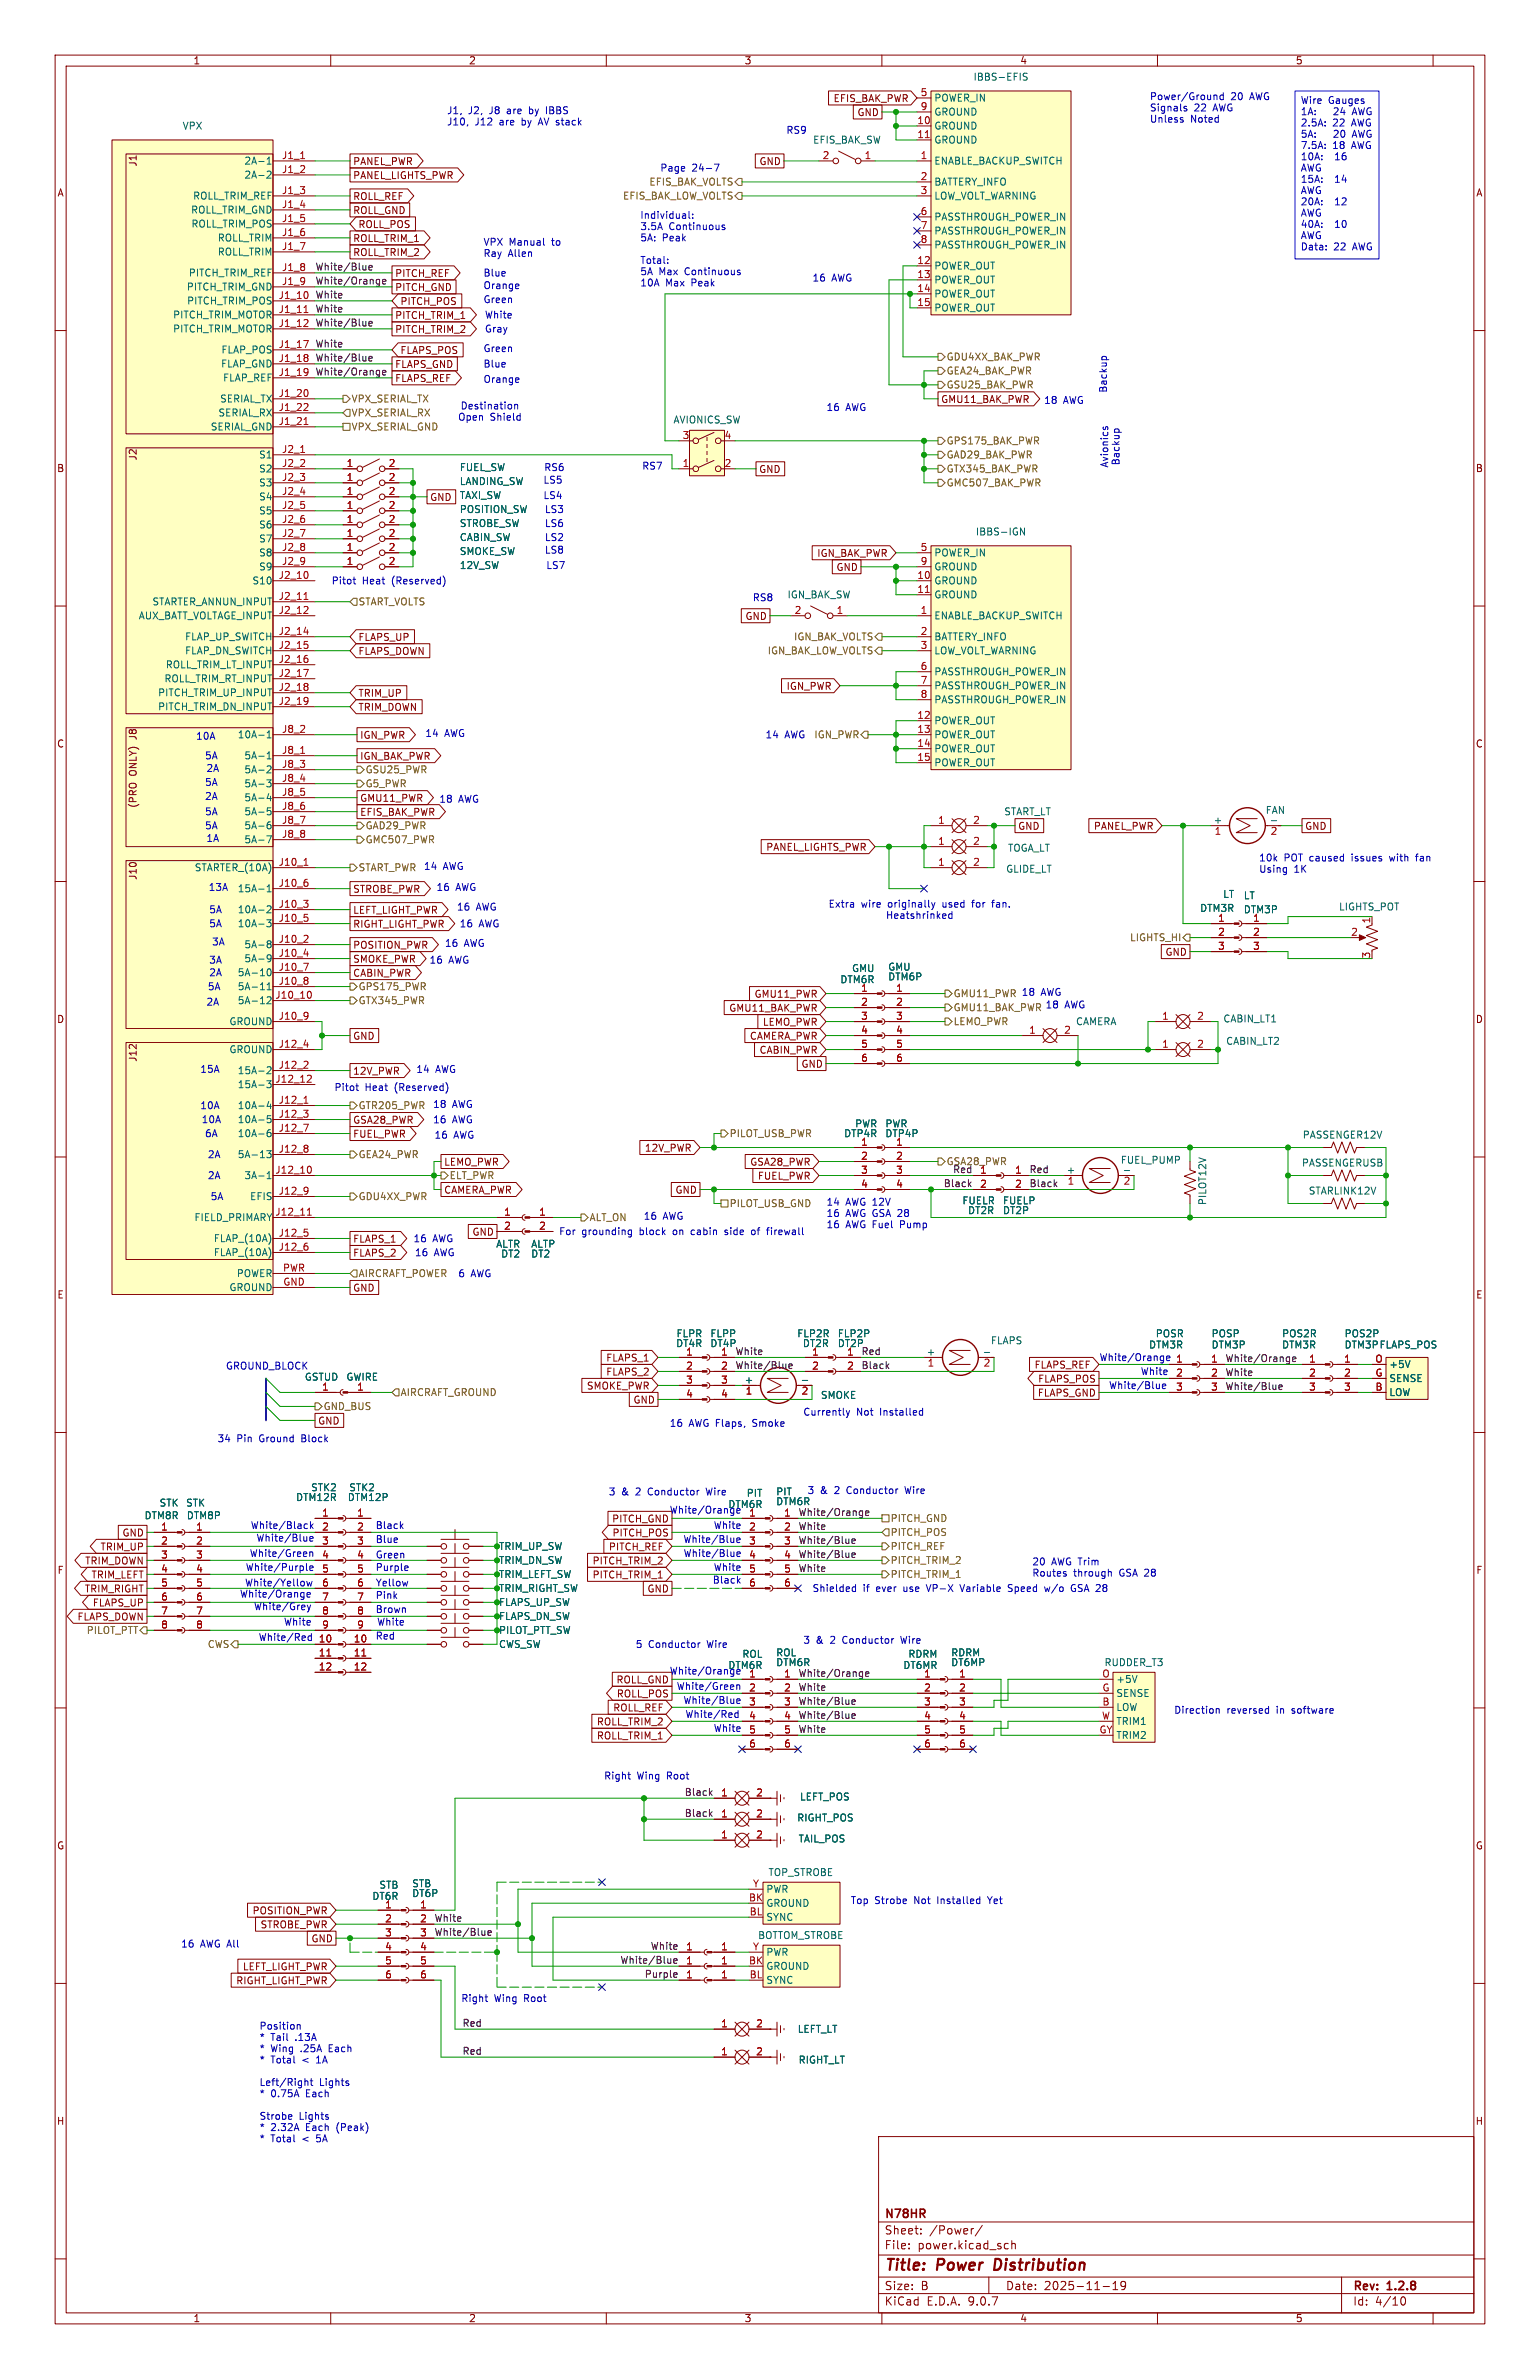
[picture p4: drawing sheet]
<svg xmlns="http://www.w3.org/2000/svg" width="279mm" height="432mm" viewBox="0 0 279 432" stroke-linecap="round" stroke-linejoin="round" font-family="sans-serif">
<defs><g id="words">
<g font-size="2.8" fill="#840000">
<text x="160.4" y="412.7">Title:</text>
<text x="170.1" y="412.7">Power</text>
<text x="181.2" y="412.7">Distribution</text>
</g>
<g font-size="2.1" fill="#840000">
<text x="160.4" y="405.8">Sheet:</text>
<text x="160.4" y="403">N78HR</text>
<text x="168.6" y="405.8">/Power/</text>
<text x="160.4" y="408.5">File:</text>
<text x="166.5" y="408.5">power.kicad_sch</text>
<text x="160.4" y="418.7">KiCad</text>
<text x="160.4" y="415.9">Size:</text>
<text x="167.1" y="415.9">B</text>
<text x="168.1" y="418.7">E.D.A.</text>
<text x="175.7" y="418.7">9.0.7</text>
<text x="182.4" y="415.9">Date:</text>
<text x="189.4" y="415.9">2025-11-19</text>
<text x="245.4" y="416.1">Rev:</text>
<text x="245.4" y="418.7">Id:</text>
<text x="249.5" y="418.7">4/10</text>
<text x="251.8" y="416.1">1.2.8</text>
</g>
<g font-size="1.8" fill="#840000">
<text x="35" y="11.9">1</text>
<text x="85" y="11.9">2</text>
<text x="135" y="11.9">3</text>
<text x="185" y="11.9">4</text>
<text x="235" y="11.9">5</text>
<text x="151.1" y="18.7">EFIS_BAK_PWR</text>
<text x="155.5" y="21.3">GND</text>
<text x="10.3" y="35.9">A</text>
<text x="25" y="30.3" transform="rotate(-90 25 30.3)">J1</text>
<text x="64" y="30.2">PANEL_PWR</text>
<text x="64" y="32.7">PANEL_LIGHTS_PWR</text>
<text x="137.7" y="30.2">GND</text>
<text x="267.7" y="35.9">A</text>
<text x="64" y="36.5">ROLL_REF</text>
<text x="64" y="39.1">ROLL_GND</text>
<text x="64.9" y="41.6">ROLL_POS</text>
<text x="64" y="46.7">ROLL_TRIM_2</text>
<text x="64" y="44.1">ROLL_TRIM_1</text>
<text x="71.6" y="53">PITCH_GND</text>
<text x="71.6" y="50.5">PITCH_REF</text>
<text x="71.6" y="58.1">PITCH_TRIM_1</text>
<text x="72.5" y="55.6">PITCH_POS</text>
<text x="71.6" y="60.6">PITCH_TRIM_2</text>
<text x="72.5" y="64.5">FLAPS_POS</text>
<text x="71.6" y="67">FLAPS_GND</text>
<text x="71.6" y="69.5">FLAPS_REF</text>
<text x="170.7" y="73.3">GMU11_BAK_PWR</text>
<text x="25" y="83.7" transform="rotate(-90 25 83.7)">J2</text>
<text x="10.3" y="85.9">B</text>
<text x="137.6" y="86">GND</text>
<text x="267.7" y="85.9">B</text>
<text x="77.9" y="91.1">GND</text>
<text x="148.2" y="101.3">IGN_BAK_PWR</text>
<text x="151.7" y="103.8">GND</text>
<text x="135.1" y="112.7">GND</text>
<text x="64.9" y="116.5">FLAPS_UP</text>
<text x="64.9" y="119.1">FLAPS_DOWN</text>
<text x="142.6" y="125.4">IGN_PWR</text>
<text x="64.9" y="129.2">TRIM_DOWN</text>
<text x="64.9" y="126.7">TRIM_UP</text>
<text x="10.3" y="135.9">C</text>
<text x="25" y="134.1" transform="rotate(-90 25 134.1)">J8</text>
<text x="65.2" y="134.3">IGN_PWR</text>
<text x="267.7" y="135.9">C</text>
<text x="25" y="140.9" transform="rotate(-90 25 140.9)">ONLY)</text>
<text x="65.2" y="138.1">IGN_BAK_PWR</text>
<text x="25" y="146.7" transform="rotate(-90 25 146.7)">(PRO</text>
<text x="65.2" y="145.7">GMU11_PWR</text>
<text x="65.2" y="148.3">EFIS_BAK_PWR</text>
<text x="138.9" y="154.6">PANEL_LIGHTS_PWR</text>
<text x="184.6" y="150.8">GND</text>
<text x="198.4" y="150.8">PANEL_PWR</text>
<text x="236.7" y="150.8">GND</text>
<text x="25" y="159.8" transform="rotate(-90 25 159.8)">J10</text>
<text x="64" y="162.2">STROBE_PWR</text>
<text x="64" y="166.1">LEFT_LIGHT_PWR</text>
<text x="64" y="168.6">RIGHT_LIGHT_PWR</text>
<text x="64" y="172.4">POSITION_PWR</text>
<text x="211.3" y="173.7">GND</text>
<text x="64" y="177.5">CABIN_PWR</text>
<text x="64" y="174.9">SMOKE_PWR</text>
<text x="10.3" y="185.9">D</text>
<text x="132.2" y="183.8">GMU11_BAK_PWR</text>
<text x="136.8" y="181.3">GMU11_PWR</text>
<text x="267.7" y="185.9">D</text>
<text x="64" y="188.9">GND</text>
<text x="136" y="188.9">CAMERA_PWR</text>
<text x="137.7" y="191.5">CABIN_PWR</text>
<text x="138.3" y="186.4">LEMO_PWR</text>
<text x="25" y="192.8" transform="rotate(-90 25 192.8)">J12</text>
<text x="64" y="195.3">12V_PWR</text>
<text x="145.3" y="194">GND</text>
<text x="64" y="206.7">FUEL_PWR</text>
<text x="64" y="204.2">GSA28_PWR</text>
<text x="116.9" y="209.2">12V_PWR</text>
<text x="80.5" y="211.8">LEMO_PWR</text>
<text x="136" y="211.8">GSA28_PWR</text>
<text x="137.4" y="214.3">FUEL_PWR</text>
<text x="80.5" y="216.9">CAMERA_PWR</text>
<text x="122.4" y="216.9">GND</text>
<text x="64" y="225.7">FLAPS_1</text>
<text x="85.6" y="224.5">GND</text>
<text x="64" y="228.3">FLAPS_2</text>
<text x="10.3" y="235.9">E</text>
<text x="64" y="234.6">GND</text>
<text x="267.7" y="235.9">E</text>
<text x="109.9" y="247.3">FLAPS_1</text>
<text x="109.9" y="249.9">FLAPS_2</text>
<text x="187.6" y="248.6">FLAPS_REF</text>
<text x="188.2" y="251.1">FLAPS_POS</text>
<text x="106.4" y="252.4">SMOKE_PWR</text>
<text x="114.8" y="255">GND</text>
<text x="188.2" y="253.7">FLAPS_GND</text>
<text x="57.6" y="258.8">GND</text>
<text x="18.1" y="281.6">TRIM_UP</text>
<text x="22.1" y="279.1">GND</text>
<text x="110.4" y="281.6">PITCH_REF</text>
<text x="111" y="276.5">PITCH_GND</text>
<text x="111" y="279.1">PITCH_POS</text>
<text x="10.3" y="285.9">F</text>
<text x="15.3" y="284.2">TRIM_DOWN</text>
<text x="16.5" y="286.7">TRIM_LEFT</text>
<text x="107.4" y="286.7">PITCH_TRIM_1</text>
<text x="107.4" y="284.2">PITCH_TRIM_2</text>
<text x="267.7" y="285.9">F</text>
<text x="15.3" y="289.2">TRIM_RIGHT</text>
<text x="16.7" y="291.8">FLAPS_UP</text>
<text x="117.4" y="289.2">GND</text>
<text x="14" y="294.3">FLAPS_DOWN</text>
<text x="111.7" y="305.8">ROLL_GND</text>
<text x="111.2" y="310.8">ROLL_REF</text>
<text x="111.8" y="308.3">ROLL_POS</text>
<text x="108.2" y="315.9">ROLL_TRIM_1</text>
<text x="108.2" y="313.4">ROLL_TRIM_2</text>
<text x="10.3" y="335.9">G</text>
<text x="267.7" y="335.9">G</text>
<text x="45.7" y="347.7">POSITION_PWR</text>
<text x="47.2" y="350.2">STROBE_PWR</text>
<text x="56.4" y="352.7">GND</text>
<text x="44" y="357.8">LEFT_LIGHT_PWR</text>
<text x="42.8" y="360.4">RIGHT_LIGHT_PWR</text>
<text x="10.2" y="385.9">H</text>
<text x="267.6" y="385.9">H</text>
<text x="35" y="421.7">1</text>
<text x="85" y="421.7">2</text>
<text x="135" y="421.7">3</text>
<text x="185" y="421.7">4</text>
<text x="235" y="421.7">5</text>
</g>
<g font-size="1.8" fill="#a90000">
<text x="166.9" y="17.5">5</text>
<text x="166.3" y="22.6">10</text>
<text x="166.9" y="20.1">9</text>
<text x="51.1" y="29">J1_1</text>
<text x="149.2" y="29">2</text>
<text x="156.8" y="29">1</text>
<text x="166.3" y="25.1">11</text>
<text x="166.9" y="29">1</text>
<text x="51.1" y="31.5">J1_2</text>
<text x="51.1" y="35.3">J1_3</text>
<text x="166.9" y="32.8">2</text>
<text x="166.9" y="35.3">3</text>
<text x="51.1" y="37.8">J1_4</text>
<text x="51.1" y="40.4">J1_5</text>
<text x="166.9" y="39.1">6</text>
<text x="166.9" y="41.7">7</text>
<text x="51.1" y="42.9">J1_6</text>
<text x="51.1" y="45.5">J1_7</text>
<text x="166.9" y="44.2">8</text>
<text x="51.1" y="49.3">J1_8</text>
<text x="51.1" y="51.8">J1_9</text>
<text x="166.3" y="48">12</text>
<text x="166.3" y="50.5">13</text>
<text x="166.3" y="53.1">14</text>
<text x="50.5" y="54.4">J1_10</text>
<text x="50.5" y="56.9">J1_11</text>
<text x="50.5" y="59.4">J1_12</text>
<text x="166.3" y="55.6">15</text>
<text x="50.5" y="63.2">J1_17</text>
<text x="50.5" y="65.8">J1_18</text>
<text x="50.5" y="68.3">J1_19</text>
<text x="50.5" y="72.1">J1_20</text>
<text x="50.5" y="74.7">J1_22</text>
<text x="50.5" y="77.2">J1_21</text>
<text x="51.1" y="82.3">J2_1</text>
<text x="123.8" y="79.8">3</text>
<text x="131.4" y="79.8">4</text>
<text x="51.1" y="84.8">J2_2</text>
<text x="51.1" y="87.4">J2_3</text>
<text x="51.1" y="89.9">J2_4</text>
<text x="62.8" y="84.8">1</text>
<text x="62.8" y="87.4">1</text>
<text x="62.8" y="89.9">1</text>
<text x="70.4" y="84.8">2</text>
<text x="70.4" y="87.4">2</text>
<text x="70.4" y="89.9">2</text>
<text x="123.8" y="84.8">1</text>
<text x="131.4" y="84.8">2</text>
<text x="51.1" y="92.5">J2_5</text>
<text x="51.1" y="95">J2_6</text>
<text x="62.8" y="95">1</text>
<text x="62.8" y="92.5">1</text>
<text x="70.4" y="95">2</text>
<text x="70.4" y="92.5">2</text>
<text x="51.1" y="97.5">J2_7</text>
<text x="51.1" y="100.1">J2_8</text>
<text x="62.8" y="97.5">1</text>
<text x="62.8" y="100.1">1</text>
<text x="70.4" y="97.5">2</text>
<text x="70.4" y="100.1">2</text>
<text x="166.9" y="100.1">5</text>
<text x="50.5" y="105.2">J2_10</text>
<text x="51.1" y="102.6">J2_9</text>
<text x="62.8" y="102.6">1</text>
<text x="70.4" y="102.6">2</text>
<text x="166.3" y="105.2">10</text>
<text x="166.3" y="107.7">11</text>
<text x="166.9" y="102.6">9</text>
<text x="50.5" y="109">J2_11</text>
<text x="50.5" y="111.5">J2_12</text>
<text x="144.1" y="111.5">2</text>
<text x="151.7" y="111.5">1</text>
<text x="166.9" y="111.5">1</text>
<text x="50.5" y="115.3">J2_14</text>
<text x="50.5" y="117.9">J2_15</text>
<text x="166.9" y="115.3">2</text>
<text x="166.9" y="117.9">3</text>
<text x="50.5" y="120.4">J2_16</text>
<text x="50.5" y="122.9">J2_17</text>
<text x="50.5" y="125.5">J2_18</text>
<text x="166.9" y="121.7">6</text>
<text x="166.9" y="124.2">7</text>
<text x="50.5" y="128">J2_19</text>
<text x="166.3" y="130.6">12</text>
<text x="166.9" y="126.7">8</text>
<text x="51.1" y="133.1">J8_2</text>
<text x="51.1" y="136.9">J8_1</text>
<text x="166.3" y="133.1">13</text>
<text x="166.3" y="135.6">14</text>
<text x="51.1" y="139.4">J8_3</text>
<text x="51.1" y="142">J8_4</text>
<text x="166.3" y="138.2">15</text>
<text x="51.1" y="144.5">J8_5</text>
<text x="51.1" y="147.1">J8_6</text>
<text x="51.1" y="149.6">J8_7</text>
<text x="170.1" y="149.6">1</text>
<text x="176.5" y="149.6">2</text>
<text x="51.1" y="152.1">J8_8</text>
<text x="170.1" y="153.4">1</text>
<text x="176.5" y="153.4">2</text>
<text x="220.3" y="151.8">1</text>
<text x="230.4" y="151.8">2</text>
<text x="50.5" y="157.2">J10_1</text>
<text x="50.5" y="161">J10_6</text>
<text x="170.1" y="157.2">1</text>
<text x="176.5" y="157.2">2</text>
<text x="50.5" y="164.8">J10_3</text>
<text x="50.5" y="167.4">J10_5</text>
<text x="220.9" y="167.4">1</text>
<text x="227.3" y="167.4">1</text>
<text x="248.7" y="167.7" transform="rotate(-90 248.7 167.7)">1</text>
<text x="50.5" y="171.2">J10_2</text>
<text x="50.5" y="173.7">J10_4</text>
<text x="220.9" y="169.9">2</text>
<text x="220.9" y="172.5">3</text>
<text x="227.3" y="169.9">2</text>
<text x="227.3" y="172.5">3</text>
<text x="245" y="169.9">2</text>
<text x="50.5" y="176.3">J10_7</text>
<text x="50.5" y="178.8">J10_8</text>
<text x="248.7" y="174.1" transform="rotate(-90 248.7 174.1)">3</text>
<text x="49.9" y="181.4">J10_10</text>
<text x="50.5" y="185.2">J10_9</text>
<text x="156.1" y="180.1">1</text>
<text x="156.1" y="182.6">2</text>
<text x="156.1" y="185.2">3</text>
<text x="162.5" y="180.1">1</text>
<text x="162.5" y="182.6">2</text>
<text x="162.5" y="185.2">3</text>
<text x="210.7" y="185.2">1</text>
<text x="217.1" y="185.2">2</text>
<text x="50.5" y="190.2">J12_4</text>
<text x="156.1" y="187.7">4</text>
<text x="156.1" y="190.2">5</text>
<text x="162.5" y="187.7">4</text>
<text x="162.5" y="190.2">5</text>
<text x="186.6" y="187.7">1</text>
<text x="193" y="187.7">2</text>
<text x="210.7" y="190.2">1</text>
<text x="217.1" y="190.2">2</text>
<text x="49.9" y="196.6">J12_12</text>
<text x="50.5" y="194.1">J12_2</text>
<text x="156.1" y="192.8">6</text>
<text x="162.5" y="192.8">6</text>
<text x="50.5" y="200.4">J12_1</text>
<text x="50.5" y="202.9">J12_3</text>
<text x="50.5" y="205.5">J12_7</text>
<text x="50.5" y="209.3">J12_8</text>
<text x="156.1" y="208">1</text>
<text x="162.5" y="208">1</text>
<text x="49.9" y="213.1">J12_10</text>
<text x="156.1" y="210.6">2</text>
<text x="156.1" y="213.1">3</text>
<text x="156.1" y="215.6">4</text>
<text x="162.5" y="210.6">2</text>
<text x="162.5" y="213.1">3</text>
<text x="162.5" y="215.6">4</text>
<text x="177.7" y="213.1">1</text>
<text x="177.7" y="215.6">2</text>
<text x="184.1" y="213.1">1</text>
<text x="184.1" y="215.6">2</text>
<text x="193.6" y="215.3">1</text>
<text x="203.8" y="215.3">2</text>
<text x="49.9" y="220.7">J12_11</text>
<text x="50.5" y="216.9">J12_9</text>
<text x="91.4" y="220.7">1</text>
<text x="97.7" y="220.7">1</text>
<text x="50.5" y="224.5">J12_5</text>
<text x="50.5" y="227.1">J12_6</text>
<text x="91.4" y="223.3">2</text>
<text x="97.7" y="223.3">2</text>
<text x="51.2" y="230.9">PWR</text>
<text x="51.3" y="233.4">GND</text>
<text x="124.4" y="246.1">1</text>
<text x="124.4" y="248.7">2</text>
<text x="124.4" y="251.2">3</text>
<text x="130.7" y="246.1">1</text>
<text x="130.7" y="248.7">2</text>
<text x="130.7" y="251.2">3</text>
<text x="147.2" y="246.1">1</text>
<text x="147.2" y="248.7">2</text>
<text x="153.6" y="246.1">1</text>
<text x="153.6" y="248.7">2</text>
<text x="168.2" y="248.4">1</text>
<text x="178.4" y="248.4">2</text>
<text x="213.3" y="247.4">1</text>
<text x="213.3" y="249.9">2</text>
<text x="219.6" y="247.4">1</text>
<text x="219.6" y="249.9">2</text>
<text x="237.4" y="247.4">1</text>
<text x="237.4" y="249.9">2</text>
<text x="243.8" y="247.4">1</text>
<text x="243.8" y="249.9">2</text>
<text x="249.4" y="247.4">O</text>
<text x="249.5" y="249.9">G</text>
<text x="58.3" y="252.5">1</text>
<text x="64.7" y="252.5">1</text>
<text x="124.4" y="253.7">4</text>
<text x="130.7" y="253.7">4</text>
<text x="135.2" y="253.4">1</text>
<text x="145.3" y="253.4">2</text>
<text x="213.3" y="252.5">3</text>
<text x="219.6" y="252.5">3</text>
<text x="237.4" y="252.5">3</text>
<text x="243.8" y="252.5">3</text>
<text x="249.5" y="252.5">B</text>
<text x="58.3" y="275.3">1</text>
<text x="64.7" y="275.3">1</text>
<text x="135.8" y="275.3">1</text>
<text x="142.2" y="275.3">1</text>
<text x="29.1" y="277.9">1</text>
<text x="29.1" y="280.4">2</text>
<text x="35.5" y="277.9">1</text>
<text x="35.5" y="280.4">2</text>
<text x="58.3" y="277.9">2</text>
<text x="58.3" y="280.4">3</text>
<text x="64.7" y="277.9">2</text>
<text x="64.7" y="280.4">3</text>
<text x="135.8" y="277.9">2</text>
<text x="135.8" y="280.4">3</text>
<text x="142.2" y="277.9">2</text>
<text x="142.2" y="280.4">3</text>
<text x="29.1" y="283">3</text>
<text x="29.1" y="285.5">4</text>
<text x="35.5" y="283">3</text>
<text x="35.5" y="285.5">4</text>
<text x="58.3" y="283">4</text>
<text x="58.3" y="285.5">5</text>
<text x="64.7" y="283">4</text>
<text x="64.7" y="285.5">5</text>
<text x="135.8" y="283">4</text>
<text x="135.8" y="285.5">5</text>
<text x="142.2" y="283">4</text>
<text x="142.2" y="285.5">5</text>
<text x="29.1" y="288">5</text>
<text x="29.1" y="290.6">6</text>
<text x="29.1" y="293.1">7</text>
<text x="35.5" y="288">5</text>
<text x="35.5" y="290.6">6</text>
<text x="35.5" y="293.1">7</text>
<text x="58.3" y="288">6</text>
<text x="58.3" y="290.6">7</text>
<text x="58.3" y="293.1">8</text>
<text x="64.7" y="288">6</text>
<text x="64.7" y="290.6">7</text>
<text x="64.7" y="293.1">8</text>
<text x="135.8" y="288">6</text>
<text x="142.2" y="288">6</text>
<text x="29.1" y="295.7">8</text>
<text x="35.5" y="295.7">8</text>
<text x="57.7" y="298.2">10</text>
<text x="58.3" y="295.7">9</text>
<text x="64.1" y="298.2">10</text>
<text x="64.7" y="295.7">9</text>
<text x="57.7" y="300.7">11</text>
<text x="57.7" y="303.3">12</text>
<text x="64.1" y="300.7">11</text>
<text x="64.1" y="303.3">12</text>
<text x="135.8" y="304.5">1</text>
<text x="142.2" y="304.5">1</text>
<text x="167.6" y="304.5">1</text>
<text x="173.9" y="304.5">1</text>
<text x="199.9" y="304.5">O</text>
<text x="135.8" y="307.1">2</text>
<text x="135.8" y="309.6">3</text>
<text x="142.2" y="307.1">2</text>
<text x="142.2" y="309.6">3</text>
<text x="167.6" y="307.1">2</text>
<text x="167.6" y="309.6">3</text>
<text x="173.9" y="307.1">2</text>
<text x="173.9" y="309.6">3</text>
<text x="199.9" y="307.1">G</text>
<text x="199.9" y="309.6">B</text>
<text x="135.8" y="312.2">4</text>
<text x="135.8" y="314.7">5</text>
<text x="135.8" y="317.2">6</text>
<text x="142.2" y="312.2">4</text>
<text x="142.2" y="314.7">5</text>
<text x="142.2" y="317.2">6</text>
<text x="167.6" y="312.2">4</text>
<text x="167.6" y="314.7">5</text>
<text x="167.6" y="317.2">6</text>
<text x="173.9" y="312.2">4</text>
<text x="173.9" y="314.7">5</text>
<text x="173.9" y="317.2">6</text>
<text x="199.4" y="314.7">GY</text>
<text x="199.8" y="312.2">W</text>
<text x="130.7" y="326.1">1</text>
<text x="130.7" y="329.9">1</text>
<text x="137.1" y="326.1">2</text>
<text x="137.1" y="329.9">2</text>
<text x="130.7" y="333.8">1</text>
<text x="137.1" y="333.8">2</text>
<text x="69.8" y="346.5">1</text>
<text x="76.1" y="346.5">1</text>
<text x="135.8" y="345.2">BK</text>
<text x="135.9" y="347.7">BL</text>
<text x="136.5" y="342.6">Y</text>
<text x="69.8" y="349">2</text>
<text x="69.8" y="351.5">3</text>
<text x="76.1" y="349">2</text>
<text x="76.1" y="351.5">3</text>
<text x="69.8" y="354.1">4</text>
<text x="69.8" y="356.6">5</text>
<text x="69.8" y="359.2">6</text>
<text x="76.1" y="354.1">4</text>
<text x="76.1" y="356.6">5</text>
<text x="76.1" y="359.2">6</text>
<text x="124.4" y="354.1">1</text>
<text x="124.4" y="356.6">1</text>
<text x="124.4" y="359.2">1</text>
<text x="130.7" y="354.1">1</text>
<text x="130.7" y="356.6">1</text>
<text x="130.7" y="359.2">1</text>
<text x="135.8" y="356.6">BK</text>
<text x="135.9" y="359.2">BL</text>
<text x="136.5" y="354.1">Y</text>
<text x="130.7" y="368">1</text>
<text x="137.1" y="368">2</text>
<text x="130.7" y="373.1">1</text>
<text x="137.1" y="373.1">2</text>
</g>
<g font-size="1.8" fill="#006464">
<text x="176.5" y="14.8">IBBS-EFIS</text>
<text x="33" y="23.7">VPX</text>
<text x="169.4" y="18.6">POWER_IN</text>
<text x="169.4" y="21.2">GROUND</text>
<text x="169.4" y="23.7">GROUND</text>
<text x="147.4" y="26.3">EFIS_BAK_SW</text>
<text x="169.4" y="26.3">GROUND</text>
<text x="44.2" y="30.1">2A-1</text>
<text x="44.2" y="32.6">2A-2</text>
<text x="169.4" y="30.1">ENABLE_BACKUP_SWITCH</text>
<text x="169.4" y="33.9">BATTERY_INFO</text>
<text x="34.6" y="39">ROLL_TRIM_GND</text>
<text x="34.6" y="41.5">ROLL_TRIM_POS</text>
<text x="34.9" y="36.4">ROLL_TRIM_REF</text>
<text x="169.4" y="36.4">LOW_VOLT_WARNING</text>
<text x="169.4" y="40.2">PASSTHROUGH_POWER_IN</text>
<text x="39.4" y="44">ROLL_TRIM</text>
<text x="39.4" y="46.6">ROLL_TRIM</text>
<text x="169.4" y="42.8">PASSTHROUGH_POWER_IN</text>
<text x="169.4" y="45.3">PASSTHROUGH_POWER_IN</text>
<text x="33.8" y="52.9">PITCH_TRIM_GND</text>
<text x="34.1" y="50.4">PITCH_TRIM_REF</text>
<text x="169.4" y="49.1">POWER_OUT</text>
<text x="169.4" y="51.7">POWER_OUT</text>
<text x="31.3" y="58">PITCH_TRIM_MOTOR</text>
<text x="33.8" y="55.5">PITCH_TRIM_POS</text>
<text x="169.4" y="54.2">POWER_OUT</text>
<text x="169.4" y="56.7">POWER_OUT</text>
<text x="31.3" y="60.6">PITCH_TRIM_MOTOR</text>
<text x="40.1" y="64.4">FLAP_POS</text>
<text x="40" y="66.9">FLAP_GND</text>
<text x="40.4" y="69.4">FLAP_REF</text>
<text x="39.5" y="75.8">SERIAL_RX</text>
<text x="39.8" y="73.3">SERIAL_TX</text>
<text x="122.1" y="77.1">AVIONICS_SW</text>
<text x="38.1" y="78.3">SERIAL_GND</text>
<text x="46.9" y="83.4">S1</text>
<text x="46.9" y="86">S2</text>
<text x="46.9" y="88.5">S3</text>
<text x="83.3" y="85.7">FUEL_SW</text>
<text x="83.3" y="88.2">LANDING_SW</text>
<text x="46.9" y="91">S4</text>
<text x="46.9" y="93.6">S5</text>
<text x="83.3" y="95.9">STROBE_SW</text>
<text x="83.3" y="93.3">POSITION_SW</text>
<text x="83.3" y="90.8">TAXI_SW</text>
<text x="46.9" y="96.1">S6</text>
<text x="46.9" y="98.7">S7</text>
<text x="46.9" y="101.2">S8</text>
<text x="83.3" y="100.9">SMOKE_SW</text>
<text x="83.3" y="98.4">CABIN_SW</text>
<text x="169.4" y="101.2">POWER_IN</text>
<text x="176.9" y="97.4">IBBS-IGN</text>
<text x="45.7" y="106.3">S10</text>
<text x="46.9" y="103.7">S9</text>
<text x="83.3" y="103.5">12V_SW</text>
<text x="169.4" y="103.7">GROUND</text>
<text x="169.4" y="106.3">GROUND</text>
<text x="25.1" y="112.6">AUX_BATT_VOLTAGE_INPUT</text>
<text x="27.6" y="110.1">STARTER_ANNUN_INPUT</text>
<text x="142.8" y="108.8">IGN_BAK_SW</text>
<text x="169.4" y="108.8">GROUND</text>
<text x="169.4" y="112.6">ENABLE_BACKUP_SWITCH</text>
<text x="33.5" y="116.4">FLAP_UP_SWITCH</text>
<text x="33.5" y="119">FLAP_DN_SWITCH</text>
<text x="169.4" y="116.4">BATTERY_INFO</text>
<text x="169.4" y="119">LOW_VOLT_WARNING</text>
<text x="29.7" y="124.1">ROLL_TRIM_RT_INPUT</text>
<text x="30" y="121.5">ROLL_TRIM_LT_INPUT</text>
<text x="169.4" y="122.8">PASSTHROUGH_POWER_IN</text>
<text x="169.4" y="125.3">PASSTHROUGH_POWER_IN</text>
<text x="28.6" y="126.6">PITCH_TRIM_UP_INPUT</text>
<text x="28.6" y="129.1">PITCH_TRIM_DN_INPUT</text>
<text x="169.4" y="127.9">PASSTHROUGH_POWER_IN</text>
<text x="169.4" y="131.7">POWER_OUT</text>
<text x="43" y="134.2">10A-1</text>
<text x="169.4" y="134.2">POWER_OUT</text>
<text x="169.4" y="136.8">POWER_OUT</text>
<text x="44.2" y="138">5A-1</text>
<text x="44.2" y="140.6">5A-2</text>
<text x="44.2" y="143.1">5A-3</text>
<text x="169.4" y="139.3">POWER_OUT</text>
<text x="44.2" y="145.6">5A-4</text>
<text x="44.2" y="148.2">5A-5</text>
<text x="182.1" y="148.2">START_LT</text>
<text x="220.1" y="149.6">+</text>
<text x="229.5" y="147.9">FAN</text>
<text x="44.2" y="150.7">5A-6</text>
<text x="44.2" y="153.3">5A-7</text>
<text x="182.8" y="154.8">TOGA_LT</text>
<text x="35.2" y="158.3">STARTER_(10A)</text>
<text x="182.4" y="158.6">GLIDE_LT</text>
<text x="43" y="162.2">15A-1</text>
<text x="43" y="166">10A-2</text>
<text x="217.6" y="165.7">DTM3R</text>
<text x="221.8" y="163.2">LT</text>
<text x="225.6" y="163.4">LT</text>
<text x="225.6" y="166">DTM3P</text>
<text x="242.8" y="165.5">LIGHTS_POT</text>
<text x="43" y="168.5">10A-3</text>
<text x="44.2" y="172.3">5A-8</text>
<text x="43" y="177.4">5A-10</text>
<text x="43" y="179.9">5A-11</text>
<text x="44.2" y="174.9">5A-9</text>
<text x="152.4" y="178.7">DTM6R</text>
<text x="154.5" y="176.6">GMU</text>
<text x="161" y="176.4">GMU</text>
<text x="161" y="178.2">DTM6P</text>
<text x="43" y="182.5">5A-12</text>
<text x="221.9" y="185.8">CABIN_LT1</text>
<text x="41.5" y="186.3">GROUND</text>
<text x="41.5" y="191.4">GROUND</text>
<text x="195.1" y="186.3">CAMERA</text>
<text x="222.4" y="189.8">CABIN_LT2</text>
<text x="43" y="195.2">15A-2</text>
<text x="43" y="197.7">15A-3</text>
<text x="43" y="201.5">10A-4</text>
<text x="43" y="204.1">10A-5</text>
<text x="43" y="206.6">10A-6</text>
<text x="153.1" y="206.6">DTP4R</text>
<text x="155.1" y="204.8">PWR</text>
<text x="160.5" y="206.6">DTP4P</text>
<text x="160.5" y="204.8">PWR</text>
<text x="236.3" y="206.9">PASSENGER12V</text>
<text x="43" y="210.4">5A-13</text>
<text x="44.2" y="214.2">3A-1</text>
<text x="193.4" y="213.1">+</text>
<text x="203.2" y="211.4">FUEL_PUMP</text>
<text x="236.1" y="211.9">PASSENGERUSB</text>
<text x="35.2" y="221.8">FIELD_PRIMARY</text>
<text x="45.3" y="218">EFIS</text>
<text x="174.5" y="218.8">FUELR</text>
<text x="175.5" y="220.6">DT2R</text>
<text x="181.9" y="220.6">DT2P</text>
<text x="181.9" y="218.8">FUELP</text>
<text x="219" y="218.8" transform="rotate(-90 219 218.8)">PILOT12V</text>
<text x="237.3" y="217">STARLINK12V</text>
<text x="38.7" y="225.7">FLAP_(10A)</text>
<text x="89.9" y="226.7">ALTR</text>
<text x="96.3" y="226.7">ALTP</text>
<text x="38.7" y="228.2">FLAP_(10A)</text>
<text x="42.9" y="232">POWER</text>
<text x="90.8" y="228.4">DT2</text>
<text x="96.3" y="228.4">DT2</text>
<text x="41.5" y="234.5">GROUND</text>
<text x="122.6" y="244.7">DT4R</text>
<text x="122.6" y="242.9">FLPR</text>
<text x="128.8" y="242.9">FLPP</text>
<text x="128.8" y="244.7">DT4P</text>
<text x="144.5" y="242.9">FLP2R</text>
<text x="145.6" y="244.7">DT2R</text>
<text x="151.9" y="244.7">DT2P</text>
<text x="151.9" y="242.9">FLP2P</text>
<text x="179.7" y="244.2">FLAPS</text>
<text x="208.4" y="245">DTM3R</text>
<text x="209.6" y="242.9">POSR</text>
<text x="219.7" y="245">DTM3P</text>
<text x="219.7" y="242.9">POSP</text>
<text x="232.5" y="245">DTM3R</text>
<text x="232.5" y="242.9">POS2R</text>
<text x="243.8" y="242.9">POS2P</text>
<text x="243.8" y="245">DTM3P FLAPS_POS</text>
<text x="55.2" y="250.8">GSTUD</text>
<text x="62.7" y="250.8">GWIRE</text>
<text x="135" y="251.2">+</text>
<text x="168" y="246.1">+</text>
<text x="252" y="248.5">+5V</text>
<text x="252" y="251.1">SENSE</text>
<text x="148.8" y="254.1">SMOKE</text>
<text x="252" y="253.6">LOW</text>
<text x="26.1" y="275.9">DTM8R</text>
<text x="28.9" y="273.7">STK</text>
<text x="33.7" y="273.7">STK</text>
<text x="33.8" y="275.9">DTM8P</text>
<text x="53.6" y="272.6">DTM12R</text>
<text x="56.3" y="270.9">STK2</text>
<text x="63" y="272.6">DTM12P</text>
<text x="63.3" y="270.9">STK2</text>
<text x="132" y="273.9">DTM6R</text>
<text x="135.4" y="271.9">PIT</text>
<text x="140.7" y="273.4">DTM6R</text>
<text x="140.7" y="271.6">PIT</text>
<text x="146.4" y="271.4">3</text>
<text x="90.4" y="281.5">TRIM_UP_SW</text>
<text x="90.4" y="286.6">TRIM_LEFT_SW</text>
<text x="90.4" y="284.1">TRIM_DN_SW</text>
<text x="90.4" y="289.2">TRIM_RIGHT_SW</text>
<text x="90.4" y="291.7">FLAPS_UP_SW</text>
<text x="90.4" y="296.8">PILOT_PTT_SW</text>
<text x="90.4" y="299.3">CWS_SW</text>
<text x="90.4" y="294.2">FLAPS_DN_SW</text>
<text x="132" y="303.1">DTM6R</text>
<text x="134.6" y="301.1">ROL</text>
<text x="140.7" y="302.6">DTM6R</text>
<text x="140.7" y="300.8">ROL</text>
<text x="163.8" y="303.1">DT6MR</text>
<text x="164.7" y="301.1">RDRM</text>
<text x="172.5" y="302.6">DT6MP</text>
<text x="172.5" y="300.8">RDRM</text>
<text x="200.3" y="302.6">RUDDER_T3</text>
<text x="202.4" y="305.7">+5V</text>
<text x="202.4" y="308.2">SENSE</text>
<text x="202.4" y="310.7">LOW</text>
<text x="202.4" y="313.3">TRIM1</text>
<text x="202.4" y="315.8">TRIM2</text>
<text x="145" y="327">LEFT_POS</text>
<text x="144.5" y="330.8">RIGHT_POS</text>
<text x="144.8" y="334.6">TAIL_POS</text>
<text x="139.3" y="340.7">TOP_STROBE</text>
<text x="67.5" y="345">DT6R</text>
<text x="68.7" y="343">STB</text>
<text x="74.7" y="342.7">STB</text>
<text x="74.7" y="344.5">DT6P</text>
<text x="138.9" y="343.8">PWR</text>
<text x="138.9" y="346.3">GROUND</text>
<text x="137.4" y="352.1">BOTTOM_STROBE</text>
<text x="138.9" y="348.8">SYNC</text>
<text x="138.9" y="355.2">PWR</text>
<text x="138.9" y="357.7">GROUND</text>
<text x="138.9" y="360.3">SYNC</text>
<text x="144.6" y="369.2">LEFT_LT</text>
<text x="144.8" y="374.8">RIGHT_LT</text>
</g>
<g font-size="1.8" fill="#0000c2">
<text x="81" y="20.9">J1,</text>
<text x="81" y="23">J10,</text>
<text x="85" y="20.9">J2,</text>
<text x="86.2" y="23">J12</text>
<text x="88.9" y="20.9">J8</text>
<text x="90.7" y="23">are</text>
<text x="92.3" y="20.9">are</text>
<text x="94.9" y="23">by</text>
<text x="96.5" y="20.9">by</text>
<text x="98.2" y="23">AV stack</text>
<text x="99.8" y="20.9">IBBS</text>
<text x="208.5" y="18.4">Power/Ground</text>
<text x="208.5" y="20.4">Signals</text>
<text x="208.5" y="22.5">Unless</text>
<text x="216" y="22.5">Noted</text>
<text x="216.7" y="20.4">22</text>
<text x="220.2" y="20.4">AWG</text>
<text x="223.3" y="18.4">20</text>
<text x="226.9" y="18.4">AWG</text>
<text x="235.9" y="19.2">Wire</text>
<text x="235.9" y="21.2">1A:</text>
<text x="235.9" y="23.3">2.5A:</text>
<text x="241" y="19.2">Gauges</text>
<text x="241.8" y="23.3">22</text>
<text x="242.3" y="21.2">24</text>
<text x="245.4" y="23.3">AWG</text>
<text x="245.9" y="21.2">AWG</text>
<text x="142.6" y="24.5">RS9</text>
<text x="235.9" y="25.3">5A:</text>
<text x="235.9" y="27.4">7.5A:</text>
<text x="235.9" y="29.4">10A:</text>
<text x="241.8" y="27.4">18</text>
<text x="242.3" y="25.3">20</text>
<text x="242.4" y="29.4">16</text>
<text x="245.4" y="27.4">AWG</text>
<text x="245.9" y="25.3">AWG</text>
<text x="119.7" y="31.3">Page</text>
<text x="125.5" y="31.3">24-7</text>
<text x="235.9" y="31.5">AWG</text>
<text x="235.9" y="33.5">15A:</text>
<text x="235.9" y="35.5">AWG</text>
<text x="242.4" y="33.5">14</text>
<text x="116.1" y="39.8">Individual:</text>
<text x="116.1" y="41.9">3.5A</text>
<text x="121.4" y="41.9">Continuous</text>
<text x="235.9" y="37.6">20A:</text>
<text x="235.9" y="39.6">AWG</text>
<text x="235.9" y="41.7">40A:</text>
<text x="242.4" y="37.6">12</text>
<text x="242.4" y="41.7">10</text>
<text x="87.6" y="44.8">VPX Manual</text>
<text x="87.6" y="46.8">Ray</text>
<text x="92.2" y="46.8">Allen</text>
<text x="100.3" y="44.8">to</text>
<text x="116.1" y="43.9">5A:</text>
<text x="116.1" y="48">Total:</text>
<text x="120.2" y="43.9">Peak</text>
<text x="235.9" y="43.7">AWG</text>
<text x="235.9" y="45.8">Data:</text>
<text x="242" y="45.8">22</text>
<text x="245.6" y="45.8">AWG</text>
<text x="87.6" y="52.7">Orange</text>
<text x="87.6" y="50.4">Blue</text>
<text x="116.1" y="50">5A</text>
<text x="116.1" y="52.1">10A</text>
<text x="119.5" y="50">Max</text>
<text x="120.8" y="52.1">Max</text>
<text x="124.3" y="50">Continuous</text>
<text x="125.6" y="52.1">Peak</text>
<text x="147.3" y="51.2">16</text>
<text x="150.9" y="51.2">AWG</text>
<text x="87.6" y="55.2">Green</text>
<text x="87.9" y="58">White</text>
<text x="87.6" y="64.1">Green</text>
<text x="87.9" y="60.6">Gray</text>
<text x="87.6" y="66.9">Blue</text>
<text x="87.6" y="69.7">Orange</text>
<text x="200.9" y="71.4" transform="rotate(-90 200.9 71.4)">Backup</text>
<text x="83" y="76.6">Open</text>
<text x="83.5" y="74.5">Destination</text>
<text x="88.9" y="76.6">Shield</text>
<text x="149.9" y="74.7">16</text>
<text x="153.4" y="74.7">AWG</text>
<text x="189.3" y="73.5">18</text>
<text x="192.9" y="73.5">AWG</text>
<text x="98.5" y="88">LS5</text>
<text x="98.6" y="85.7">RS6</text>
<text x="116.4" y="85.4">RS7</text>
<text x="201.2" y="85" transform="rotate(-90 201.2 85)">Avionics</text>
<text x="203.2" y="84.5" transform="rotate(-90 203.2 84.5)">Backup</text>
<text x="98.5" y="90.8">LS4</text>
<text x="98.8" y="95.9">LS6</text>
<text x="98.8" y="93.3">LS3</text>
<text x="98.8" y="100.7">LS8</text>
<text x="98.8" y="98.4">LS2</text>
<text x="60.1" y="106.3">Pitot</text>
<text x="65.7" y="106.3">Heat</text>
<text x="71.2" y="106.3">(Reserved)</text>
<text x="99" y="103.5">LS7</text>
<text x="136.5" y="109.3">RS8</text>
<text x="35.5" y="134.5">10A</text>
<text x="77.1" y="134">14</text>
<text x="80.7" y="134">AWG</text>
<text x="138.8" y="134.2">14</text>
<text x="142.4" y="134.2">AWG IGN_PWR</text>
<text x="37.1" y="142.9">5A</text>
<text x="37.1" y="138">5A</text>
<text x="37.4" y="140.3">2A</text>
<text x="37.1" y="148.2">5A</text>
<text x="37.1" y="145.4">2A</text>
<text x="79.6" y="145.9">18</text>
<text x="83.2" y="145.9">AWG</text>
<text x="37.1" y="150.7">5A</text>
<text x="37.4" y="153">1A</text>
<text x="37.8" y="161.9">13A</text>
<text x="65" y="158.3">START_PWR 14</text>
<text x="79.1" y="161.9">16</text>
<text x="80.4" y="158.1">AWG</text>
<text x="82.7" y="161.9">AWG</text>
<text x="228.3" y="156.6">10k</text>
<text x="228.3" y="158.6">Using</text>
<text x="233" y="156.6">POT caused</text>
<text x="234.8" y="158.6">1K</text>
<text x="245.5" y="156.6">issues</text>
<text x="252.6" y="156.6">with</text>
<text x="257.6" y="156.6">fan</text>
<text x="37.9" y="166">5A</text>
<text x="82.8" y="165.4">16</text>
<text x="86.4" y="165.4">AWG</text>
<text x="150.2" y="164.9">Extra</text>
<text x="156.2" y="164.9">wire</text>
<text x="160.6" y="167">Heatshrinked</text>
<text x="161.2" y="164.9">originally</text>
<text x="171.3" y="164.9">used</text>
<text x="176.9" y="164.9">for</text>
<text x="180.7" y="164.9">fan.</text>
<text x="37.9" y="168.5">5A</text>
<text x="38.4" y="171.8">3A</text>
<text x="80.6" y="172.1">16</text>
<text x="83.3" y="168.4">16</text>
<text x="84.2" y="172.1">AWG</text>
<text x="86.9" y="168.4">AWG</text>
<text x="37.6" y="179.9">5A</text>
<text x="37.9" y="175.1">3A</text>
<text x="37.9" y="177.4">2A</text>
<text x="77.8" y="175.1">16</text>
<text x="81.4" y="175.1">AWG</text>
<text x="37.4" y="182.7">2A</text>
<text x="172.9" y="181.2">GMU11_PWR 18</text>
<text x="188.9" y="181">AWG</text>
<text x="189.6" y="183.2">18</text>
<text x="193.2" y="183.2">AWG</text>
<text x="36.2" y="194.9">15A</text>
<text x="75.4" y="194.8">14</text>
<text x="79" y="194.8">AWG</text>
<text x="36.2" y="201.5">10A</text>
<text x="60.6" y="198.2">Pitot</text>
<text x="66.2" y="198.2">Heat</text>
<text x="71.7" y="198.2">(Reserved)</text>
<text x="78.5" y="201.2">18</text>
<text x="78.5" y="204">16</text>
<text x="82.1" y="201.2">AWG</text>
<text x="82.1" y="204">AWG</text>
<text x="36.5" y="204.1">10A</text>
<text x="37.1" y="206.6">6A</text>
<text x="78.7" y="206.8">16</text>
<text x="82.3" y="206.8">AWG</text>
<text x="37.6" y="214.2">2A</text>
<text x="37.6" y="210.4">2A</text>
<text x="38.1" y="218">5A</text>
<text x="116.7" y="221.6">16</text>
<text x="120.3" y="221.6">AWG</text>
<text x="149.9" y="219">14</text>
<text x="149.9" y="221.1">16</text>
<text x="153.4" y="219">AWG 12V</text>
<text x="153.4" y="221.1">AWG GSA 28</text>
<text x="74.9" y="225.6">16</text>
<text x="78.5" y="225.6">AWG</text>
<text x="101.3" y="224.4">For</text>
<text x="105.5" y="224.4">grounding</text>
<text x="116.1" y="224.4">block</text>
<text x="122.4" y="224.4">on</text>
<text x="125.9" y="224.4">cabin</text>
<text x="132.2" y="224.4">side</text>
<text x="137.2" y="224.4">of</text>
<text x="140.3" y="224.4">firewall</text>
<text x="149.9" y="223.1">16</text>
<text x="153.4" y="223.1">AWG Fuel</text>
<text x="163.6" y="223.1">Pump</text>
<text x="75.2" y="228.1">16</text>
<text x="78.8" y="228.1">AWG</text>
<text x="83.1" y="231.9">6</text>
<text x="85.4" y="231.9">AWG</text>
<text x="40.9" y="248.7">GROUND_BLOCK</text>
<text x="199.4" y="247.2">White/Orange</text>
<text x="206.9" y="249.8">White</text>
<text x="145.6" y="257.2">Currently</text>
<text x="155.4" y="257.2">Not</text>
<text x="159.8" y="257.2">Installed</text>
<text x="201.1" y="252.3">White/Blue</text>
<text x="39.4" y="262">34</text>
<text x="43" y="262">Pin</text>
<text x="47.2" y="262">Ground</text>
<text x="55" y="262">Block</text>
<text x="121.4" y="259.2">16</text>
<text x="125" y="259.2">AWG Flaps,</text>
<text x="136.8" y="259.2">Smoke</text>
<text x="110.4" y="271.6">3</text>
<text x="112.7" y="271.6">&amp;</text>
<text x="115.5" y="271.6">2</text>
<text x="117.9" y="271.6">Conductor</text>
<text x="121.4" y="274.9">White/Orange</text>
<text x="128.6" y="271.6">Wire</text>
<text x="148.8" y="271.4">&amp;</text>
<text x="151.5" y="271.4">2</text>
<text x="153.9" y="271.4">Conductor</text>
<text x="164.7" y="271.4">Wire</text>
<text x="45.4" y="277.7">White/Black</text>
<text x="46.4" y="280">White/Blue</text>
<text x="68.1" y="280.3">Blue</text>
<text x="68.1" y="277.7">Black</text>
<text x="123.9" y="280.3">White/Blue</text>
<text x="129.4" y="277.7">White</text>
<text x="44.5" y="285.3">White/Purple</text>
<text x="45.2" y="282.8">White/Green</text>
<text x="68.1" y="283.1">Green</text>
<text x="68.1" y="285.3">Purple</text>
<text x="123.9" y="282.8">White/Blue</text>
<text x="129.2" y="287.6">Black</text>
<text x="129.4" y="285.3">White</text>
<text x="187.2" y="284.3">20</text>
<text x="187.2" y="286.4">Routes</text>
<text x="190.8" y="284.3">AWG Trim</text>
<text x="194.8" y="286.4">through</text>
<text x="203.2" y="286.4">GSA 28</text>
<text x="43.4" y="290.2">White/Orange</text>
<text x="44.4" y="288.1">White/Yellow</text>
<text x="46" y="292.5">White/Grey</text>
<text x="68.1" y="288.1">Yellow</text>
<text x="68.1" y="293">Brown</text>
<text x="68.1" y="290.4">Pink</text>
<text x="147.3" y="289.2">Shielded</text>
<text x="156.6" y="289.2">if</text>
<text x="159.1" y="289.2">ever</text>
<text x="164.2" y="289.2">use</text>
<text x="168.6" y="289.2">VP-X</text>
<text x="174.9" y="289.2">Variable</text>
<text x="183.8" y="289.2">Speed</text>
<text x="190.7" y="289.2">w/o</text>
<text x="195.6" y="289.2">GSA 28</text>
<text x="46.8" y="298">White/Red</text>
<text x="51.4" y="295.3">White</text>
<text x="68.1" y="297.8">Red</text>
<text x="68.3" y="295.3">White</text>
<text x="115.3" y="299.3">5</text>
<text x="117.6" y="299.3">Conductor</text>
<text x="128.4" y="299.3">Wire</text>
<text x="145.7" y="298.6">3</text>
<text x="148" y="298.6">&amp;</text>
<text x="150.8" y="298.6">2</text>
<text x="153.2" y="298.6">Conductor</text>
<text x="163.9" y="298.6">Wire</text>
<text x="121.4" y="304.1">White/Orange</text>
<text x="122.7" y="306.9">White/Green</text>
<text x="123.9" y="309.5">White/Blue</text>
<text x="212.9" y="311.3">Direction</text>
<text x="222.6" y="311.3">reversed</text>
<text x="231.7" y="311.3">in</text>
<text x="234.7" y="311.3">software</text>
<text x="124.3" y="312">White/Red</text>
<text x="129.4" y="314.6">White</text>
<text x="109.5" y="323.2">Right</text>
<text x="115.6" y="323.2">Wing</text>
<text x="121.1" y="323.2">Root</text>
<text x="154.3" y="345.8">Top</text>
<text x="158.7" y="345.8">Strobe</text>
<text x="166" y="345.8">Not</text>
<text x="170.3" y="345.8">Installed</text>
<text x="179.7" y="345.8">Yet</text>
<text x="32.8" y="353.6">16</text>
<text x="36.4" y="353.6">AWG All</text>
<text x="83.6" y="363.6">Right</text>
<text x="89.7" y="363.6">Wing</text>
<text x="95.2" y="363.6">Root</text>
<text x="47" y="368.6">Position</text>
<text x="47" y="370.6">*</text>
<text x="49.1" y="370.6">Tail</text>
<text x="53.7" y="370.6">.13A</text>
<text x="47" y="372.7">*</text>
<text x="47" y="374.7">*</text>
<text x="49.1" y="372.7">Wing</text>
<text x="49.1" y="374.7">Total</text>
<text x="54.7" y="372.7">.25A</text>
<text x="55" y="374.7">&lt;</text>
<text x="57.7" y="374.7">1A</text>
<text x="59.9" y="372.7">Each</text>
<text x="47" y="378.8">Left/Right</text>
<text x="47" y="380.9">*</text>
<text x="49.1" y="380.9">0.75A</text>
<text x="55.6" y="380.9">Each</text>
<text x="58" y="378.8">Lights</text>
<text x="47" y="385">Strobe</text>
<text x="47" y="387">*</text>
<text x="47" y="389">*</text>
<text x="49.1" y="387">2.32A</text>
<text x="49.1" y="389">Total</text>
<text x="54.3" y="385">Lights</text>
<text x="55" y="389">&lt;</text>
<text x="55.6" y="387">Each</text>
<text x="57.7" y="389">5A</text>
<text x="61.3" y="387">(Peak)</text>
</g>
<g font-size="1.8" fill="#725600">
<text x="117.7" y="33.9">EFIS_BAK_VOLTS</text>
<text x="112.9" y="36.4">EFIS_BAK_LOW_VOLTS</text>
<text x="171.6" y="65.6">GDU4XX_BAK_PWR</text>
<text x="171.6" y="68.2">GEA24_BAK_PWR</text>
<text x="171.6" y="70.7">GSU25_BAK_PWR</text>
<text x="63.7" y="75.8">VPX_SERIAL_RX</text>
<text x="63.7" y="73.3">VPX_SERIAL_TX</text>
<text x="63.7" y="78.3">VPX_SERIAL_GND</text>
<text x="171.6" y="83.4">GAD29_BAK_PWR</text>
<text x="171.6" y="80.9">GPS175_BAK_PWR</text>
<text x="171.6" y="86">GTX345_BAK_PWR</text>
<text x="171.6" y="88.5">GMC507_BAK_PWR</text>
<text x="65" y="110.1">START_VOLTS</text>
<text x="139.2" y="119">IGN_BAK_LOW_VOLTS</text>
<text x="144" y="116.4">IGN_BAK_VOLTS</text>
<text x="66.2" y="140.6">GSU25_PWR</text>
<text x="66.2" y="143.1">G5_PWR</text>
<text x="66.2" y="153.3">GMC507_PWR</text>
<text x="66.2" y="150.7">GAD29_PWR</text>
<text x="204.9" y="171">LIGHTS_HI</text>
<text x="65" y="179.9">GPS175_PWR</text>
<text x="65" y="182.5">GTX345_PWR</text>
<text x="172.9" y="183.7">GMU11_BAK_PWR</text>
<text x="172.9" y="186.3">LEMO_PWR</text>
<text x="65" y="201.5">GTR205_PWR</text>
<text x="132.3" y="206.6">PILOT_USB_PWR</text>
<text x="65" y="210.4">GEA24_PWR</text>
<text x="81.5" y="214.2">ELT_PWR</text>
<text x="171.6" y="211.7">GSA28_PWR</text>
<text x="65" y="218">GDU4XX_PWR</text>
<text x="106.9" y="221.8">ALT_ON</text>
<text x="132.3" y="219.3">PILOT_USB_GND</text>
<text x="65" y="232">AIRCRAFT_POWER</text>
<text x="58.6" y="256.1">GND_BUS</text>
<text x="72.6" y="253.6">AIRCRAFT_GROUND</text>
<text x="161.5" y="279">PITCH_POS</text>
<text x="161.5" y="276.5">PITCH_GND</text>
<text x="161.5" y="281.5">PITCH_REF</text>
<text x="161.5" y="286.6">PITCH_TRIM_1</text>
<text x="161.5" y="284.1">PITCH_TRIM_2</text>
<text x="15.6" y="296.8">PILOT_PTT</text>
<text x="37.6" y="299.3">CWS</text>
</g>
<g font-size="1.8" fill="#0f0f0f">
<text x="57.1" y="51.7">White/Orange</text>
<text x="57.1" y="49.2">White/Blue</text>
<text x="57.1" y="59.3">White/Blue</text>
<text x="57.1" y="54.3">White</text>
<text x="57.1" y="56.8">White</text>
<text x="57.1" y="63.2">White</text>
<text x="57.1" y="65.7">White/Blue</text>
<text x="57.1" y="68.2">White/Orange</text>
<text x="171.1" y="215.6">Black</text>
<text x="172.8" y="213">Red</text>
<text x="186.7" y="215.6">Black</text>
<text x="186.7" y="213">Red</text>
<text x="133.3" y="246">White</text>
<text x="133.3" y="248.6">White/Blue</text>
<text x="156.2" y="246">Red</text>
<text x="156.2" y="248.6">Black</text>
<text x="222.2" y="247.3">White/Orange</text>
<text x="222.2" y="249.8">White</text>
<text x="222.2" y="252.4">White/Blue</text>
<text x="144.8" y="275.2">White/Orange</text>
<text x="144.8" y="277.8">White</text>
<text x="144.8" y="280.3">White/Blue</text>
<text x="144.8" y="282.9">White/Blue</text>
<text x="144.8" y="285.4">White</text>
<text x="144.8" y="304.5">White/Orange</text>
<text x="144.8" y="307">White</text>
<text x="144.8" y="309.5">White/Blue</text>
<text x="144.8" y="314.6">White</text>
<text x="144.8" y="312.1">White/Blue</text>
<text x="124.1" y="326">Black</text>
<text x="124.1" y="329.9">Black</text>
<text x="78.7" y="348.9">White</text>
<text x="78.7" y="351.4">White/Blue</text>
<text x="118" y="354">White</text>
<text x="112.5" y="356.5">White/Blue</text>
<text x="116.9" y="359.1">Purple</text>
<text x="83.8" y="368">Red</text>
<text x="83.8" y="373">Red</text>
</g>
</g></defs>
<g fill="none" stroke="#840000" stroke-width=".18">
<path d="M10 10h259.4v411.8h-259.4zM12 12h255.4v407.8h-255.4zM60 10v2M110 10v2M160 10v2M210 10v2M260 10v2M10 60h2M267.4 60h2M10 110h2M267.4 110h2M10 160h2"/>
<path d="M267.4 160h2M10 210h2M267.4 210h2M10 260h2M267.4 260h2M10 310h2M267.4 310h2M123.2 354.3h4.6M128.3 353.8l-.4 .2-.1 .3 .1 .4 .4 .1M10 360h2M267.4 360h2M159.4 387.8h108v32h-108z"/>
<path d="M10 410h2M60 419.8v2M110 419.8v2M159.4 416.3h108M159.4 413.3h108M159.4 409.3h108M159.4 403.3h108M160 419.8v2M164.9 408v.2M164.9 407.3v.1M167.1 405.3v.2M167.1 404.6v.1"/>
<path d="M176.6 404.5l-.2 .1M178.2 403.9l-1.3 1.9M179.4 413.3v3M182.5 407.2l.4 .1M182.9 408.1l-.4 .1M183.6 407.3l.2-.1 .3 .1 .1 .9M183.6 406.7v1.5M200.1 415h1.2M201.9 415.6h.9M201.9 414.5l.5-.4v1.5M204.2 414.7l-.3 .3h-.3l-.2-.3 .1-.5 .4-.1 .2 .1a.99 .99 0 0 1-.3 1.4h-.3M210 419.8v2"/>
<path d="M243.4 413.3v6.5M254.1 417.5l.2-.5 .2-.1a.8 .8 0 0 1 .5 .7 .8 .8 0 0 1-.5 .8l-.2-.2-.2-.4M260 419.8v2M267.4 410h2"/>
</g>
<path d="M180.6 410l-.2 2h.4" fill="none" stroke="#840000" stroke-width=".4"/>
<path d="M138.4 341.6h14v7.7h-14z" fill="#ffffc2"/>
<g fill="none" stroke="#840000" stroke-width=".18">
<path d="M62.2 97.8h2.6M68.8 96l-3 1.5M69.8 97.8h2.6M176.5 213.4h4.2M176.5 215.9h4.2M181.6 212.9l.4 .1 .1 .4-.1 .3-.4 .2M181.6 215.4l.4 .1 .1 .4-.1 .4-.4 .1M182.1 213.4h4.6M182.1 215.9h4.6M90.2 221h4.5M90.2 223.5h4.5M95.2 220.5l-.3 .1-.2 .4 .2 .3 .3 .2"/>
<path d="M95.2 223l-.3 .2-.2 .3 .2 .4 .3 .1M128.3 245.9l.3 .1 .2 .4-.2 .3-.3 .2M128.3 248.4l.3 .2 .2 .3-.2 .4-.3 .1M128.3 251l.3 .1 .2 .4-.2 .3-.3 .2M128.3 253.5l.3 .1 .2 .4-.2 .4-.3 .1M128.8 246.4h4.5M128.8 248.9h4.5M128.8 251.5h4.5M128.8 254h4.5M57.1 275.6h4.3M57.1 278.1h4.3M62.2 275.1l.4 .1 .1 .4-.1 .3-.4 .2"/>
<path d="M62.2 277.6l.4 .2 .1 .3-.1 .4-.4 .1M62.7 275.6h4.6M62.7 278.1h4.6M80 279.4h5.1M82.5 277.6v1.8M57.1 285.8h4.3M57.1 288.3h4.3M57.1 298.5h4.3M57.1 295.9h4.3M57.1 290.8h4.3M57.1 293.4h4.3M57.1 283.2h4.3"/>
<path d="M57.1 280.7h4.3M62.2 280.2l.4 .1 .1 .4-.1 .3-.4 .2M62.2 282.7l.4 .2 .1 .3-.1 .4-.4 .1M62.2 285.2l.4 .2 .1 .4-.1 .3-.4 .2M62.2 287.8l.4 .1 .1 .4-.1 .3-.4 .2M62.2 290.3l.4 .2 .1 .3-.1 .4-.4 .1M62.2 292.9l.4 .1 .1 .4-.1 .3-.4 .2M62.2 295.4l.4 .2 .1 .3-.1 .4-.4 .1M62.2 297.9l.4 .2 .1 .4-.1 .3-.4 .2M62.7 285.8h4.6M62.7 288.3h4.6M62.7 298.5h4.6"/>
<path d="M62.7 295.9h4.6M62.7 290.8h4.6M62.7 293.4h4.6M62.7 283.2h4.6M62.7 280.7h4.6M77.5 285.8h2.5M77.5 288.3h2.5M77.5 298.5h2.5M77.5 295.9h2.5M77.5 290.8h2.5M77.5 293.4h2.5M77.5 283.2h2.5"/>
<path d="M77.5 280.7h2.5M80 284.5h5.1M80 287h5.1M80 297.2h5.1M80 294.6h5.1M80 289.6h5.1M80 292.1h5.1M80 281.9h5.1M82.5 280.2v1.7M82.5 282.7v1.8M82.5 285.2v1.8M82.5 287.8v1.8"/>
<path d="M82.5 290.3v1.8M82.5 292.9v1.7M82.5 295.4v1.8M85.1 285.8h2.5M85.1 288.3h2.5M85.1 298.5h2.5M85.1 295.9h2.5M85.1 290.8h2.5M85.1 293.4h2.5M85.1 283.2h2.5M85.1 280.7h2.5M57.1 301h4.3"/>
<path d="M57.1 303.5h4.3M62.2 300.5l.4 .1 .1 .4-.1 .3-.4 .2M62.2 303l.4 .2 .1 .3-.1 .4-.4 .1M62.7 301h4.6M62.7 303.5h4.6M134.6 304.8h4.2M134.6 307.3h4.2M134.6 309.9h4.2M134.6 312.4h4.2M134.6 315h4.2M134.6 317.5h4.2M139.7 304.3l.4 .1 .1 .4-.1 .4-.4 .1"/>
<path d="M139.7 306.8l.4 .2 .1 .3-.1 .4-.4 .1M139.7 309.4l.4 .1 .1 .4-.1 .3-.4 .2M139.7 311.9l.4 .2 .1 .3-.1 .4-.4 .1M139.7 314.5l.4 .1 .1 .4-.1 .3-.4 .2M139.7 317l.4 .1 .1 .4-.1 .4-.4 .1M140.2 304.8h4.6M140.2 307.3h4.6M140.2 309.9h4.6M140.2 312.4h4.6M140.2 315h4.6M140.2 317.5h4.6M166.4 304.8h4.2"/>
<path d="M166.4 307.3h4.2M166.4 309.9h4.2M166.4 312.4h4.2M166.4 315h4.2M166.4 317.5h4.2M171.4 304.3l.4 .1 .2 .4-.2 .4-.4 .1M171.4 306.8l.4 .2 .2 .3-.2 .4-.4 .1M171.4 309.4l.4 .1 .2 .4-.2 .3-.4 .2M171.4 311.9l.4 .2 .2 .3-.2 .4-.4 .1M171.4 314.5l.4 .1 .2 .4-.2 .3-.4 .2M171.4 317l.4 .1 .2 .4-.2 .4-.4 .1M172 304.8h4.5"/>
<path d="M172 307.3h4.5M172 309.9h4.5M172 312.4h4.5M172 315h4.5M172 317.5h4.5M129.5 330.2h3.8M129.5 326.4h3.8M129.5 334h3.8M133.3 325.1l2.6 2.6M133.3 328.9l2.6 2.6M133.3 332.7l2.6 2.6M135.9 330.2h5.1"/>
<path d="M135.9 325.1l-2.6 2.6M135.9 326.4h3.8M135.9 328.9l-2.6 2.6M135.9 332.7l-2.6 2.6M135.9 334h5.1M139.7 330.2h.1M139.7 334h.1M141 328.9v2.6M141 332.7v2.6M141.6 329.6v1.2M141.6 333.4v1.2M142.2 330.1v.2"/>
<path d="M142.2 333.9v.2M135.9 342.9h2.5M138.4 341.6h14v7.7h-14z"/>
<circle cx="65.3" cy="97.8" r=".51"/>
<circle cx="69.3" cy="97.8" r=".51"/>
<circle cx="80.5" cy="295.9" r=".51"/>
<circle cx="80.5" cy="288.3" r=".51"/>
<circle cx="80.5" cy="280.7" r=".51"/>
<circle cx="80.5" cy="283.2" r=".51"/>
<circle cx="80.5" cy="285.8" r=".51"/>
<circle cx="80.5" cy="290.8" r=".51"/>
<circle cx="80.5" cy="293.4" r=".51"/>
<circle cx="80.5" cy="298.5" r=".51"/>
<circle cx="84.6" cy="288.3" r=".51"/>
<circle cx="84.6" cy="295.9" r=".51"/>
<circle cx="84.6" cy="280.7" r=".51"/>
<circle cx="84.6" cy="290.8" r=".51"/>
<circle cx="84.6" cy="293.4" r=".51"/>
<circle cx="84.6" cy="283.2" r=".51"/>
<circle cx="84.6" cy="285.8" r=".51"/>
<circle cx="84.6" cy="298.5" r=".51"/>
<circle cx="134.6" cy="326.4" r="1.27"/>
<circle cx="134.6" cy="334" r="1.27"/>
<circle cx="134.6" cy="330.2" r="1.27"/>
</g>
<g fill="#840000" stroke="#840000" stroke-width=".18">
<path d="M180.7 213.2h.9v.3h-.9z"/>
<path d="M180.7 215.8h.9v.2h-.9z"/>
<path d="M138.8 304.7h.9v.2h-.9z"/>
<path d="M138.8 307.2h.9v.3h-.9z"/>
<path d="M138.8 309.8h.9v.2h-.9z"/>
<path d="M138.8 312.3h.9v.2h-.9z"/>
<path d="M138.8 314.8h.9v.3h-.9z"/>
<path d="M138.8 317.4h.9v.2h-.9z"/>
<path d="M61.4 275.5h.8v.2h-.8z"/>
<path d="M61.4 278h.8v.3h-.8z"/>
<path d="M61.4 280.5h.8v.3h-.8z"/>
<path d="M61.4 283.1h.8v.2h-.8z"/>
<path d="M61.4 285.6h.8v.3h-.8z"/>
<path d="M61.4 288.2h.8v.2h-.8z"/>
<path d="M61.4 290.7h.8v.3h-.8z"/>
<path d="M61.4 293.2h.8v.3h-.8z"/>
<path d="M61.4 295.8h.8v.2h-.8z"/>
<path d="M61.4 298.3h.8v.3h-.8z"/>
<path d="M61.4 300.9h.8v.2h-.8z"/>
<path d="M61.4 303.4h.8v.3h-.8z"/>
<path d="M170.6 304.7h.8v.2h-.8z"/>
<path d="M170.6 307.2h.8v.3h-.8z"/>
<path d="M170.6 309.8h.8v.2h-.8z"/>
<path d="M170.6 312.3h.8v.2h-.8z"/>
<path d="M170.6 314.8h.8v.3h-.8z"/>
<path d="M170.6 317.4h.8v.2h-.8z"/>
</g>
<path d="M59.3 300.6h.7M65.6 300.6h.8" fill="none" stroke="#a90000" stroke-width=".18"/>
<path d="M201.9 303.5h7.6v12.7h-7.6z" fill="#ffffc2"/>
<g fill="none" stroke="#840000" stroke-width=".18">
<path d="M148.6 29.2h2.5M152.1 27.4l3.1 1.6M156.2 29.2h2.5M199.4 304.8h2.5M199.4 307.3h2.5M199.4 309.9h2.5M201.9 303.5h7.6v12.7h-7.6z"/>
<circle cx="151.6" cy="29.2" r=".51"/>
<circle cx="155.7" cy="29.2" r=".51"/>
</g>
<path d="M206.3 304.1l-.4 1.3" fill="none" stroke="#006464" stroke-width=".18"/>
<path d="M168.9 16.5h25.4v40.7h-25.4z" fill="#ffffc2"/>
<g fill="none" stroke="#840000" stroke-width=".18">
<path d="M166.4 17.8h2.5M168.9 16.5h25.4v40.7h-25.4zM166.4 20.3h2.5M166.4 22.9h2.5M166.4 25.4h2.5M166.4 29.2h2.5M166.4 33h2.5M166.4 35.6h2.5M166.4 39.4h2.5M166.4 41.9h2.5M166.4 44.5h2.5M166.4 48.3h2.5"/>
<path d="M166.4 50.8h2.5M166.4 53.3h2.5M166.4 55.9h2.5M143.5 111.8h2.5M147.1 110l3 1.5M151.1 111.8h2.6M168.9 157.5h3.8M168.9 153.7h3.8M168.9 149.9h3.8M172.7 156.2l2.6 2.6M172.7 152.4l2.6 2.5M172.7 148.6l2.6 2.5"/>
<path d="M175.3 156.2l-2.6 2.6M175.3 157.5h3.8M175.3 152.4l-2.6 2.5M175.3 153.7h3.8M175.3 148.6l-2.6 2.5M175.3 149.9h3.8"/>
<circle cx="146.6" cy="111.8" r=".51"/>
<circle cx="150.6" cy="111.8" r=".51"/>
<circle cx="174" cy="157.5" r="1.27"/>
<circle cx="174" cy="153.7" r="1.27"/>
<circle cx="174" cy="149.9" r="1.27"/>
</g>
<path d="M167.9 25h.7" fill="none" stroke="#a90000" stroke-width=".18"/>
<path d="M186.4 13.3h-.5l-.2 .1v.4l.5 .2 .2 .3-.3 .2h-.5" fill="none" stroke="#006464" stroke-width=".18"/>
<path d="M168.9 99.1h25.4v40.6h-25.4z" fill="#ffffc2"/>
<g fill="none" stroke="#840000" stroke-width=".18">
<path d="M168.9 99.1h25.4v40.6h-25.4zM166.4 100.3h2.5M166.4 102.9h2.5M166.4 105.4h2.5M166.4 108h2.5M166.4 111.8h2.5M166.4 115.6h2.5M166.4 118.1h2.5M166.4 121.9h2.5M166.4 124.5h2.5M166.4 127h2.5M166.4 130.8h2.5"/>
<path d="M166.4 133.4h2.5M166.4 135.9h2.5M166.4 138.4h2.5M219.7 149.9h3.4M228.1 148.6h-3.8l2.5 1.3-2.5 1.2h3.8M229.6 149.9h2.8M219.7 167.6h4.2M219.7 170.2h4.2M219.7 172.7h4.2M224.8 167.1l.3 .2 .2 .3-.2 .4-.3 .1M224.8 169.7l.3 .1 .2 .4-.2 .3-.3 .2M224.8 172.2l.3 .2 .2 .3-.2 .4-.3 .1"/>
<path d="M225.3 167.6h4.6M225.3 170.2h4.6M225.3 172.7h4.6M246.4 170.2h1M248.9 167.9l-1 .4 2 .7-2 .8 2 .8-2 .7 2 .8-1 .4v.2M248.9 166.4v1.2M209.5 190.5h3.9M209.5 185.4h3.9M213.4 189.2l2.5 2.6M213.4 184.2l2.5 2.5M215.9 189.2l-2.5 2.6M215.9 190.5h3.8"/>
<path d="M215.9 184.2l-2.5 2.5M215.9 185.4h3.8M240 213.4h1.6l.3-1.1 .8 2.1 .8-2.1 .7 2.1 .8-2.1 .7 2.1 .4-1h1.5M240 208.3h1.6l.3-1 .8 2 .8-2 .7 2 .8-2 .7 2 .4-1h1.5"/>
<circle cx="214.6" cy="185.4" r="1.27"/>
<circle cx="214.6" cy="190.5" r="1.27"/>
</g>
<path d="M167.9 107.5h.7" fill="none" stroke="#a90000" stroke-width=".18"/>
<path d="M185.1 95.8l.8 1.3v-1.3M230.7 149h.9" fill="none" stroke="#006464" stroke-width=".18"/>
<circle cx="226.3" cy="149.9" r="3.3" fill="none" stroke="#840000" stroke-width=".25"/>
<g fill="#840000" stroke="#840000" stroke-width=".18">
<path d="M223.9 167.5h.9v.3h-.9z"/>
<path d="M223.9 170.1h.9v.2h-.9z"/>
<path d="M223.9 172.6h.9v.2h-.9z"/>
<path d="M246.6 169.7l1.2 .5-1.2 .5z"/>
</g>
<path d="M251.5 246.4h7.6v7.6h-7.6z" fill="#ffffc2"/>
<g fill="none" stroke="#840000" stroke-width=".18">
<path d="M160 179.8l.4 .2 .1 .3-.1 .4-.4 .1M154.9 188h4.3M154.9 180.3h4.3M154.9 182.9h4.3M154.9 185.4h4.3M154.9 190.5h4.3M154.9 193h4.3M160 182.4l.4 .1 .1 .4-.1 .3-.4 .2M160 184.9l.4 .2 .1 .3-.1 .4-.4 .1M160 187.5l.4 .1 .1 .4-.1 .3-.4 .2M160 190l.4 .1 .1 .4-.1 .4-.4 .1M160 192.5l.4 .2 .1 .3-.1 .4-.4 .1"/>
<path d="M160.5 188h4.6M160.5 180.3h4.6M160.5 182.9h4.6M160.5 185.4h4.6M160.5 190.5h4.6M160.5 193h4.6M185.4 188h3.8M189.2 186.7l2.6 2.5M191.8 186.7l-2.6 2.5M191.8 188h3.8M154.9 208.3h4.3M154.9 210.8h4.3"/>
<path d="M154.9 213.4h4.3M154.9 215.9h4.3M160 207.8l.4 .1 .1 .4-.1 .3-.4 .2M160 210.3l.4 .2 .1 .3-.1 .4-.4 .1M160 212.9l.4 .1 .1 .4-.1 .3-.4 .2M160 215.4l.4 .1 .1 .4-.1 .4-.4 .1M160.5 208.3h4.6M160.5 210.8h4.6M160.5 213.4h4.6M160.5 215.9h4.6M193 213.4h3.4M201.4 212.1h-3.8l2.6 1.3-2.6 1.2h3.8"/>
<path d="M202.9 213.4h2.8M215.9 210.8v1.5l1 .4-2 .8 2 .7-2 .8 2 .8-2 .7 1 .4v1.5M240 218.4h1.6l.3-1 .8 2.1 .8-2.1 .7 2.1 .8-2.1 .7 2.1 .4-1.1h1.5M96.1 221h4.2M96.1 223.5h4.2M123.2 246.4h4.2M123.2 248.9h4.2M123.2 251.5h4.2M123.2 254h4.2M212.1 247.7h4.2M212.1 250.2h4.2M212.1 252.7h4.2"/>
<path d="M217.2 247.1l.3 .2 .2 .4-.2 .3-.3 .2M217.2 249.7l.3 .1 .2 .4-.2 .3-.3 .2M217.2 252.2l.3 .2 .2 .3-.2 .4-.3 .1M217.7 247.7h4.5M217.7 250.2h4.5M217.7 252.7h4.5M236.2 247.7h4.2M236.2 250.2h4.2M236.2 252.7h4.2M241.3 247.1l.4 .2 .1 .4-.1 .3-.4 .2M241.3 249.7l.4 .1 .1 .4-.1 .3-.4 .2M241.3 252.2l.4 .2 .1 .3-.1 .4-.4 .1"/>
<path d="M241.8 247.7h4.6M241.8 250.2h4.6M241.8 252.7h4.6M248.9 247.7h2.6M248.9 250.2h2.6M248.9 252.7h2.6M251.5 246.4h7.6v7.6h-7.6zM27.9 278.1h4.3M33 277.6l.4 .2 .1 .3-.1 .4-.4 .1M33.5 278.1h4.6M139.7 275.1l.4 .1 .1 .4-.1 .3-.4 .2M139.7 277.6l.4 .2 .1 .3-.1 .4-.4 .1"/>
<path d="M140.2 275.6h4.6M140.2 278.1h4.6M27.9 280.7h4.3M27.9 283.2h4.3M27.9 285.8h4.3M27.9 288.3h4.3M27.9 290.8h4.3M27.9 293.4h4.3M27.9 295.9h4.3M33 280.2l.4 .1 .1 .4-.1 .3-.4 .2M33 282.7l.4 .2 .1 .3-.1 .4-.4 .1M33 285.2l.4 .2 .1 .4-.1 .3-.4 .2"/>
<path d="M33 287.8l.4 .1 .1 .4-.1 .3-.4 .2M33 290.3l.4 .2 .1 .3-.1 .4-.4 .1M33 292.9l.4 .1 .1 .4-.1 .3-.4 .2M33 295.4l.4 .2 .1 .3-.1 .4-.4 .1M33.5 280.7h4.6M33.5 283.2h4.6M33.5 285.8h4.6M33.5 288.3h4.6M33.5 290.8h4.6M33.5 293.4h4.6M33.5 295.9h4.6M139.7 280.2l.4 .1 .1 .4-.1 .3-.4 .2"/>
<path d="M139.7 282.7l.4 .2 .1 .3-.1 .4-.4 .1M139.7 285.2l.4 .2 .1 .4-.1 .3-.4 .2M139.7 287.8l.4 .1 .1 .4-.1 .3-.4 .2M140.2 280.7h4.6M140.2 283.2h4.6M140.2 285.8h4.6M140.2 288.3h4.6M123.2 356.9h4.6M123.2 359.4h4.6M128.3 356.4l-.4 .1-.1 .4 .1 .3 .4 .2M128.3 358.9l-.4 .2-.1 .3 .1 .4 .4 .1M129.1 354.3h4.2"/>
<circle cx="190.5" cy="188" r="1.27"/>
</g>
<path d="M204 212.5h1M255.8 247l-.4 1.2" fill="none" stroke="#006464" stroke-width=".18"/>
<g fill="#840000" stroke="#840000" stroke-width=".18">
<path d="M240.4 247.5h.9v.3h-.9z"/>
<path d="M240.4 250.1h.9v.2h-.9z"/>
<path d="M240.4 252.6h.9v.3h-.9z"/>
<path d="M216.3 247.5h.9v.3h-.9z"/>
<path d="M216.3 250.1h.9v.2h-.9z"/>
<path d="M216.3 252.6h.9v.3h-.9z"/>
<path d="M159.2 208.2h.8v.2h-.8z"/>
<path d="M159.2 210.7h.8v.2h-.8z"/>
<path d="M159.2 213.2h.8v.3h-.8z"/>
<path d="M159.2 215.8h.8v.2h-.8z"/>
<path d="M128.3 354.2h.8v.3h-.8z"/>
<path d="M127.4 246.3h.9v.2h-.9z"/>
<path d="M127.4 248.8h.9v.2h-.9z"/>
<path d="M127.4 251.3h.9v.3h-.9z"/>
<path d="M127.4 253.9h.9v.2h-.9z"/>
<path d="M95.2 220.9h.9v.2h-.9z"/>
<path d="M95.2 223.4h.9v.2h-.9z"/>
<path d="M159.2 180.2h.8v.3h-.8z"/>
<path d="M159.2 182.8h.8v.2h-.8z"/>
<path d="M159.2 185.3h.8v.2h-.8z"/>
<path d="M159.2 187.8h.8v.3h-.8z"/>
<path d="M159.2 190.4h.8v.2h-.8z"/>
<path d="M159.2 192.9h.8v.3h-.8z"/>
<path d="M32.2 278h.8v.3h-.8z"/>
<path d="M32.2 280.5h.8v.3h-.8z"/>
<path d="M32.2 283.1h.8v.2h-.8z"/>
<path d="M32.2 285.6h.8v.3h-.8z"/>
<path d="M32.2 288.2h.8v.2h-.8z"/>
<path d="M32.2 290.7h.8v.3h-.8z"/>
<path d="M32.2 293.2h.8v.3h-.8z"/>
<path d="M32.2 295.8h.8v.2h-.8z"/>
</g>
<circle cx="199.6" cy="213.4" r="3.3" fill="none" stroke="#840000" stroke-width=".25"/>
<path d="M125.1 78.1h6.3v8.3h-6.3z" fill="#ffffc2"/>
<g fill="none" stroke="#840000" stroke-width=".18">
<path d="M125.1 78.1h6.3v8.3h-6.3zM128.3 79.4v.6M129.5 78.5l-2.8 1.3M123.2 80h2.5M123.2 85.1h2.5M128.3 80.6v.7M128.3 81.9v.7M128.3 83.2v.6M129.5 83.6l-2.8 1.2M130.8 80h2.5M130.8 85.1h2.5M139.7 326.4h.1"/>
<path d="M139.7 326.4h1.3M141 325.1v2.6M141.6 325.8v1.2M142.2 326.3v.2M129.1 356.9h4.2M129.1 359.4h4.2M129.5 368.3h3.8M129.5 373.4h3.8M133.3 367l2.6 2.6M133.3 372.1l2.6 2.6M135.9 367l-2.6 2.6M135.9 368.3h5.1"/>
<path d="M135.9 372.1l-2.6 2.6M135.9 373.4h5.1M139.7 373.4h.1M139.7 368.3h.1M141 367v2.6M141 372.1v2.6M141.6 367.7v1.2M141.6 372.7v1.3M142.2 368.2v.2M142.2 373.3v.2"/>
<circle cx="126.2" cy="80" r=".51"/>
<circle cx="126.2" cy="85.1" r=".51"/>
<circle cx="130.3" cy="80" r=".51"/>
<circle cx="130.3" cy="85.1" r=".51"/>
<circle cx="134.6" cy="368.3" r="1.27"/>
<circle cx="134.6" cy="373.4" r="1.27"/>
</g>
<g fill="#840000" stroke="#840000" stroke-width=".18">
<path d="M128.3 356.7h.8v.3h-.8z"/>
<path d="M128.3 359.3h.8v.2h-.8z"/>
</g>
<path d="M138.4 353.1h14v7.6h-14z" fill="#ffffc2"/>
<path d="M135.9 354.3h2.5M138.4 353.1h14v7.6h-14z" fill="none" stroke="#840000" stroke-width=".18"/>
<g fill="#ffffc2">
<path d="M20.3 25.4h29.2v209.6h-29.2z"/>
<path d="M22.9 27.9h26.6v50.8h-26.6z"/>
<path d="M22.9 81.3h26.6v48.2h-26.6z"/>
<path d="M22.9 132.1h26.6v21.6h-26.6z"/>
<path d="M22.9 156.2h26.6v30.5h-26.6z"/>
<path d="M22.9 189.2h26.6v39.4h-26.6z"/>
</g>
<g fill="none" stroke="#840000" stroke-width=".18">
<path d="M150.3 16.5h15l1.1 1.3-1.1 1.3h-15zM154.8 19h5.2v2.6h-5.2zM20.3 25.4h29.2v209.6h-29.2zM22.9 27.9h26.6v50.8h-26.6zM49.5 29.2h7.6M49.5 31.8h7.6M49.5 35.6h7.6M49.5 38.1h7.6M63.5 34.3h10.5l1.1 1.3-1.1 1.2h-10.5zM63.5 27.9h12.2l1.1 1.3-1.1 1.3h-12.2zM63.5 36.8h10.8v2.6h-10.8zM63.5 30.5h19.5l1.1 1.3-1.1 1.2h-19.5z"/>
<path d="M64.6 39.4h10.8v2.5h-10.8l-1.1-1.3zM137 27.9h5.2v2.6h-5.2zM49.5 40.6h7.6M49.5 43.2h7.6M49.5 45.7h7.6M49.5 49.5h7.6M49.5 52.1h7.6M49.5 54.6h7.6M49.5 57.2h7.6M49.5 59.7h7.6M63.5 44.4h13.4l1.1 1.3-1.1 1.3h-13.4zM63.5 41.9h13.4l1.1 1.3-1.1 1.3h-13.4z"/>
<path d="M71.1 55.9h14.2l1.1 1.3-1.1 1.2h-14.2zM71.1 58.4h14.2l1.1 1.3-1.1 1.3h-14.2zM71.1 50.8h11.6v2.5h-11.6zM71.1 48.3h11.3l1.1 1.2-1.1 1.3h-11.3zM72.2 53.3h11.6v2.6h-11.6l-1.1-1.3zM49.5 63.5h7.6M49.5 66h7.6M49.5 68.6h7.6M49.5 72.4h7.6M49.5 74.9h7.6M49.5 77.5h7.6M71.1 64.8h11.9v2.5h-11.9z"/>
<path d="M71.1 67.3h11.5l1.1 1.3-1.1 1.3h-11.5zM72.2 62.2h11.8v2.6h-11.8l-1.1-1.3zM170.2 71.1h17.3l1.2 1.3-1.2 1.3h-17.3zM22.9 81.3h26.6v48.2h-26.6zM49.5 82.6h7.6M49.5 85.1h7.6M49.5 87.6h7.6M49.5 90.2h7.6M49.5 92.7h7.6M49.5 95.3h7.6M49.5 97.8h7.6M62.2 85.1h2.6"/>
<path d="M62.2 87.6h2.6M62.2 90.2h2.6M62.2 92.7h2.6M62.2 95.3h2.6M62.2 97.8h2.6M68.8 83.3l-3 1.5M68.8 85.9l-3 1.5M68.8 93.5l-3 1.5M68.8 90.9l-3 1.6M68.8 98.6l-3 1.5M68.8 88.4l-3 1.5M69.8 85.1h2.6"/>
<path d="M69.8 87.6h2.6M69.8 90.2h2.6M69.8 92.7h2.6M69.8 95.3h2.6M69.8 97.8h2.6M77.5 88.9h5.2v2.5h-5.2zM137.2 83.8h5.2v2.6h-5.2zM147.4 99.1h14l1.2 1.2-1.2 1.3h-14zM49.5 100.3h7.6M49.5 102.9h7.6M49.5 105.4h7.6M49.5 109.2h7.6"/>
<path d="M49.5 111.8h7.6M49.5 115.6h7.6M49.5 118.1h7.6M62.2 100.3h2.6M62.2 102.9h2.6M64.6 114.3h10.6v2.5h-10.6l-1.1-1.2zM64.6 116.8h13.4v2.6h-13.4l-1.1-1.3zM68.8 101.1l-3 1.5M69.8 100.3h2.6M69.8 102.9h2.6M134.5 110.5h5.2v2.5h-5.2zM151 101.6h5.2v2.5h-5.2z"/>
<path d="M22.9 132.1h26.6v21.6h-26.6zM49.5 120.7h7.6M49.5 123.2h7.6M49.5 125.7h7.6M49.5 128.3h7.6M49.5 133.4h7.6M49.5 137.2h7.6M49.5 139.7h7.6M64.6 127h12v2.5h-12l-1.1-1.2zM64.6 124.5h9.2v2.5h-9.2l-1.1-1.3zM64.8 132.1h9.5l1.1 1.3-1.1 1.2h-9.5zM64.8 135.9h14.1l1.1 1.3-1.1 1.2h-14.1z"/>
<path d="M141.8 123.2h9.5l1.1 1.3-1.1 1.2h-9.5zM22.9 156.2h26.6v30.5h-26.6zM49.5 142.2h7.6M49.5 144.8h7.6M49.5 147.3h7.6M49.5 149.9h7.6M49.5 152.4h7.6M49.5 157.5h7.6M64.8 143.5h12.7l1.1 1.3-1.1 1.3h-12.7zM64.8 146h14.9l1.1 1.3-1.1 1.3h-14.9zM138.1 152.4h19.5l1.1 1.3-1.1 1.2h-19.5zM184.1 148.6h5.3v2.5h-5.3z"/>
<path d="M197.5 148.6h12.2l1.1 1.3-1.1 1.2h-12.2zM236.2 148.6h5.2v2.5h-5.2zM49.5 161.3h7.6M49.5 165.1h7.6M49.5 167.6h7.6M49.5 171.5h7.6M49.5 174h7.6M49.5 176.5h7.6M49.5 179.1h7.6M63.5 166.4h17.9l1.1 1.2-1.1 1.3h-17.9zM63.5 160h13.5l1.1 1.3-1.1 1.3h-13.5zM63.5 163.8h16.7l1.1 1.3-1.1 1.3h-16.7z"/>
<path d="M63.5 175.3h11.9l1.1 1.2-1.1 1.3h-11.9zM63.5 170.2h14.9l1.2 1.3-1.2 1.2h-14.9zM63.5 172.7h12.7l1.1 1.3-1.1 1.3h-12.7zM136 179.1h12.7l1.2 1.2-1.2 1.3h-12.7zM210.7 171.4h5.2v2.6h-5.2zM219.7 167.6h3.8M219.7 170.2h3.8M219.7 172.7h3.8M226.1 167.6h3.8M226.1 170.2h3.8M226.1 172.7h3.8M22.9 189.2h26.6v39.4h-26.6z"/>
<path d="M49.5 181.6h7.6M49.5 185.4h7.6M49.5 190.5h7.6M49.5 194.3h7.6M49.5 196.9h7.6M63.5 193h9.8l1.1 1.3-1.1 1.3h-9.8zM63.5 186.7h5.2v2.5h-5.2zM131.4 181.6h17.3l1.2 1.3-1.2 1.3h-17.3zM135.1 186.7h13.6l1.2 1.3-1.2 1.2h-13.6zM136.9 189.2h11.8l1.2 1.3-1.2 1.3h-11.8zM137.5 184.1h11.2l1.2 1.3-1.2 1.3h-11.2zM144.7 191.8h5.2v2.5h-5.2z"/>
<path d="M154.9 185.4h3.8M154.9 190.5h3.8M154.9 180.3h3.8M154.9 182.9h3.8M154.9 188h3.8M154.9 193h3.8M161.3 185.4h3.8M161.3 190.5h3.8M161.3 180.3h3.8M161.3 182.9h3.8M161.3 188h3.8M161.3 193h3.8"/>
<path d="M49.5 200.7h7.6M49.5 203.2h7.6M49.5 205.7h7.6M49.5 209.6h7.6M49.5 213.4h7.6M49.5 217.2h7.6M63.5 204.5h10.9l1.1 1.2-1.1 1.3h-10.9zM63.5 201.9h12.3l1.1 1.3-1.1 1.3h-12.3zM80 214.6h13.6l1.1 1.3-1.1 1.3h-13.6zM80 209.5h11.3l1.1 1.3-1.1 1.3h-11.3zM116.1 207h9.8l1.1 1.3-1.1 1.3h-9.8zM121.8 214.6h5.2v2.6h-5.2z"/>
<path d="M135.2 209.5h12.3l1.1 1.3-1.1 1.3h-12.3zM136.6 212.1h10.9l1.1 1.3-1.1 1.2h-10.9zM154.9 213.4h3.8M154.9 215.9h3.8M154.9 208.3h3.8M154.9 210.8h3.8M161.3 213.4h3.8M161.3 215.9h3.8M161.3 208.3h3.8M161.3 210.8h3.8M176.5 213.4h3.8M176.5 215.9h3.8"/>
<path d="M182.9 213.4h3.8M182.9 215.9h3.8M49.5 221h7.6M49.5 224.8h7.6M49.5 227.3h7.6M49.5 231.1h7.6M49.5 233.7h7.6M63.5 232.4h5.2v2.6h-5.2zM63.5 226.1h9.2l1.1 1.2-1.1 1.3h-9.2zM63.5 223.5h9.2l1.1 1.3-1.1 1.3h-9.2zM85 222.2h5.2v2.6h-5.2zM90.2 221h3.8"/>
<path d="M90.2 223.5h3.8M96.5 221h3.8M96.5 223.5h3.8M57.1 256.5h5.3v2.6h-5.3zM57.1 252.7h4.6M62.2 252.2l-.3 .2-.2 .3 .2 .4 .3 .1M63.1 252.7h4.2M105.6 250.2h12.7l1.1 1.3-1.1 1.2h-12.7zM109.1 245.1h9.2l1.1 1.3-1.1 1.3h-9.2zM109.1 247.6h9.2l1.1 1.3-1.1 1.3h-9.2zM114.2 252.7h5.2v2.6h-5.2zM123.2 246.4h3.8"/>
<path d="M123.2 248.9h3.8M123.2 251.5h3.8M123.2 254h3.8M129.5 246.4h3.8M129.5 248.9h3.8M129.5 251.5h3.8M129.5 254h3.8M134.6 251.5h3.4M143 250.2h-3.8l2.5 1.3-2.5 1.2h3.8M144.5 251.5h2.8M146 246.4h4.3M146 248.9h4.3"/>
<path d="M151.1 245.9l.4 .1 .1 .4-.1 .3-.4 .2M151.1 248.4l.4 .2 .1 .3-.1 .4-.4 .1M151.6 246.4h4.6M151.6 248.9h4.6M167.6 246.4h3.4M176 245.1h-3.8l2.6 1.3-2.6 1.3h3.8M177.5 246.4h2.8M186.8 246.4h11.5l1.1 1.3-1.1 1.2h-11.5zM187.5 251.5h11.9v2.5h-11.9zM187.6 248.9h11.8v2.6h-11.8l-1.1-1.3zM212.1 252.7h3.8M212.1 247.7h3.8"/>
<path d="M212.1 250.2h3.8M218.4 252.7h3.8M218.4 247.7h3.8M218.4 250.2h3.8M236.2 252.7h3.8M236.2 247.7h3.8M236.2 250.2h3.8M242.6 252.7h3.8M242.6 247.7h3.8M242.6 250.2h3.8M248.9 252.7h2.6M248.9 247.7h2.6"/>
<path d="M248.9 250.2h2.6M17.5 279.4h9.2v2.5h-9.2l-1.1-1.2zM21.5 276.9h5.2v2.5h-5.2zM27.9 278.1h3.8M34.3 278.1h3.8M57.1 275.6h3.9M57.1 278.1h3.9M63.5 275.6h3.8M63.5 278.1h3.8M109.6 279.4h11.2l1.1 1.3-1.1 1.2h-11.2zM110.3 274.3h11.6v2.6h-11.6zM110.4 276.9h11.5v2.5h-11.5l-1.1-1.3z"/>
<path d="M134.6 275.6h4.2M134.6 278.1h4.2M141 275.6h3.8M141 278.1h3.8M13.3 292.1h13.4v2.5h-13.4l-1.1-1.2zM14.6 287h12.1v2.6h-12.1l-1.1-1.3zM14.7 281.9h12v2.6h-12l-1.1-1.3zM15.8 284.5h10.9v2.5h-10.9l-1.1-1.2zM16.1 289.6h10.6v2.5h-10.6l-1.1-1.3zM27.9 280.7h3.8M27.9 283.2h3.8M27.9 285.8h3.8"/>
<path d="M27.9 288.3h3.8M27.9 290.8h3.8M27.9 293.4h3.8M27.9 295.9h3.8M34.3 280.7h3.8M34.3 283.2h3.8M34.3 285.8h3.8M34.3 288.3h3.8M34.3 290.8h3.8M34.3 293.4h3.8M34.3 295.9h3.8M57.1 280.7h3.9"/>
<path d="M57.1 283.2h3.9M57.1 285.8h3.9M57.1 288.3h3.9M57.1 290.8h3.9M57.1 293.4h3.9M57.1 295.9h3.9M57.1 298.5h3.9M63.5 280.7h3.8M63.5 283.2h3.8M63.5 285.8h3.8M63.5 288.3h3.8M63.5 290.8h3.8"/>
<path d="M63.5 293.4h3.8M63.5 295.9h3.8M63.5 298.5h3.8M77.5 280.7h2.5M77.5 283.2h2.5M77.5 285.8h2.5M77.5 288.3h2.5M77.5 290.8h2.5M77.5 293.4h2.5M77.5 295.9h2.5M77.5 298.5h2.5M85.1 280.7h2.5"/>
<path d="M85.1 283.2h2.5M85.1 285.8h2.5M85.1 288.3h2.5M85.1 290.8h2.5M85.1 293.4h2.5M85.1 295.9h2.5M85.1 298.5h2.5M106.6 284.5h14.2l1.1 1.3-1.1 1.2h-14.2zM106.6 281.9h14.2l1.1 1.3-1.1 1.3h-14.2zM116.7 287h5.2v2.6h-5.2zM134.6 280.7h4.2M134.6 283.2h4.2"/>
<path d="M134.6 285.8h4.2M134.6 288.3h4.2M141 280.7h3.8M141 283.2h3.8M141 285.8h3.8M141 288.3h3.8M57.1 301h3.9M57.1 303.5h3.9M63.5 301h3.8M63.5 303.5h3.8M107.4 313.7h13.4l1.1 1.3-1.1 1.2h-13.4zM107.4 311.1h13.4l1.1 1.3-1.1 1.3h-13.4z"/>
<path d="M110.3 308.6h10.5l1.1 1.3-1.1 1.3h-10.5zM111.1 303.5h10.8v2.6h-10.8zM111.2 306.1h10.7v2.5h-10.7l-1.2-1.3zM134.6 304.8h3.8M134.6 307.3h3.8M134.6 309.9h3.8M134.6 312.4h3.8M134.6 315h3.8M134.6 317.5h3.8M141 304.8h3.8M141 307.3h3.8M141 309.9h3.8"/>
<path d="M141 312.4h3.8M141 315h3.8M141 317.5h3.8M166.4 304.8h3.8M166.4 307.3h3.8M166.4 309.9h3.8M166.4 312.4h3.8M166.4 315h3.8M166.4 317.5h3.8M172.7 304.8h3.8M172.7 307.3h3.8M172.7 309.9h3.8"/>
<path d="M172.7 312.4h3.8M172.7 315h3.8M172.7 317.5h3.8M129.5 334h3.8M129.5 330.2h3.8M129.5 326.4h3.8M135.9 334h3.8M135.9 330.2h3.8M135.9 326.4h3.8M139.7 334h.1M139.7 326.4h.1M139.7 330.2h.1"/>
<path d="M41.9 358.1h17.9l1.2 1.3-1.2 1.3h-17.9zM43.2 355.6h16.6l1.2 1.3-1.2 1.2h-16.6zM44.9 345.4h14.9l1.2 1.3-1.2 1.3h-14.9zM46.4 348h13.4l1.2 1.3-1.2 1.2h-13.4zM55.8 350.5h5.2v2.6h-5.2zM68.6 346.7h4.2M68.6 349.3h4.2M68.6 351.8h4.2M68.6 354.3h4.2M68.6 356.9h4.2M68.6 359.4h4.2M73.7 346.2l.3 .2 .2 .3-.2 .4-.3 .1"/>
<path d="M73.7 348.7l.3 .2 .2 .4-.2 .3-.3 .2M73.7 351.3l.3 .1 .2 .4-.2 .3-.3 .2M73.7 353.8l.3 .2 .2 .3-.2 .4-.3 .1M73.7 356.4l.3 .1 .2 .4-.2 .3-.3 .2M73.7 358.9l.3 .2 .2 .3-.2 .4-.3 .1M74.2 346.7h4.5M74.2 349.3h4.5M74.2 351.8h4.5M74.2 354.3h4.5M74.2 356.9h4.5M74.2 359.4h4.5M123.2 354.3h3.8"/>
<path d="M123.2 356.9h3.8M123.2 359.4h3.8M129.5 354.3h3.8M129.5 356.9h3.8M129.5 359.4h3.8M129.5 373.4h3.8M129.5 368.3h3.8M135.9 373.4h3.8M135.9 368.3h3.8M139.7 368.3h.1M139.7 373.4h.1"/>
<circle cx="65.3" cy="95.3" r=".51"/>
<circle cx="65.3" cy="90.2" r=".51"/>
<circle cx="65.3" cy="92.7" r=".51"/>
<circle cx="65.3" cy="85.1" r=".51"/>
<circle cx="65.3" cy="87.6" r=".51"/>
<circle cx="69.3" cy="87.6" r=".51"/>
<circle cx="69.3" cy="90.2" r=".51"/>
<circle cx="69.3" cy="92.7" r=".51"/>
<circle cx="69.3" cy="95.3" r=".51"/>
<circle cx="69.3" cy="85.1" r=".51"/>
<circle cx="65.3" cy="100.3" r=".51"/>
<circle cx="65.3" cy="102.9" r=".51"/>
<circle cx="69.3" cy="100.3" r=".51"/>
<circle cx="69.3" cy="102.9" r=".51"/>
</g>
<g fill="none" stroke="#006464" stroke-width=".18">
<path d="M48.5 29.8h.7M48.5 28.9l.3-.4v1.3M48.5 31.2l.4-.1 .3 .3-.8 .9h.8M48.5 133l.3-.3v1.2M48.5 136.8l.3-.3v1.2M48.5 139.1l.4-.1 .3 .4-.8 .9h.8M48.5 133.9h.7M48.5 137.7h.7M48.4 141.5h.8l-.4 .5 .3 .2v.5l-.2 .1h-.4M48.4 151.7h.8l-.5 1.3M48.5 147.2l.4-.1 .3 .3-.1 .4h-.6M48.5 149.8l.4-.1 .3 .2-.1 .5h-.4l-.2-.1"/>
<path d="M48.5 146.6h.6M48.8 144l-.3 .9h.7M49.1 144.5v.9M49.1 149.2h-.4l-.2 .3M48.4 166.9h.8l-.4 .5 .3 .2v.5l-.2 .1-.5-.1M48.5 161l.3-.4v1.3M48.5 178.7l.3-.3v1.2M48.5 164.5l.4-.1 .3 .4-.8 .9h.8M48.5 161.9h.7M48.5 179.6h.7M48.5 170.9l.2-.1h.4l.1 .3-.3 .2M48.5 173.4l.4-.1 .3 .2a.84 .84 0 0 1-.4 1.1h-.2"/>
<path d="M48.5 171.2l.2 .1M48.6 175.9l.2-.1a.68 .68 0 0 1 .4 .7 .68 .68 0 0 1-.4 .6 .84 .84 0 0 1-.2-1.2zM48.7 171.3h.2M48.7 171.3l-.2 .1M48.9 171.3l.3 .2-.1 .4-.2 .1-.4-.1M49.2 173.8l-.3 .3-.4-.1M48.4 196.2h.8l-.4 .4 .3 .2v.5l-.2 .1-.5-.1M48.5 181l.4-.1 .3 .4-.8 .9h.8M48.5 193.7l.4-.1 .3 .4-.8 .9h.8M48.8 199.9l-.3 .9h.7M48.4 208.9h.8l-.4 .4 .3 .2v.5l-.2 .1-.5-.1M48.5 213l.3-.3v1.2"/>
<path d="M48.5 213.9h.7M49.1 205l-.4 .1a.86 .86 0 0 0 0 1.2l.4-.1 .1-.4-.3-.3-.3 .1-.1 .2M49.1 200.4v.8M49.1 202.5h-.6v.6l.1-.1 .5 .1 .1 .1-.1 .5-.2 .1-.4-.1M48.8 224a1.49 1.49 0 0 1 0 1.8M48.8 226.5a1.49 1.49 0 0 1 0 1.8M145.6 250.6h.9M178.6 245.5h1M255.8 247l-.4 1.2"/>
</g>
<g fill="none" stroke="#a90000" stroke-width=".18">
<path d="M54.5 28.8h.8M55.2 56.7h.7M55.8 58.1l.1 .1-.1 .3-.7 .8h.8M55.8 53.2v.8M55.1 61.8h.8l-.5 1.3M55.2 77.1h.7M55.8 73.3l.1 .2-.1 .3-.7 .7h.8M55.8 64.5v.3M55.8 65v.5M55.8 67v.9M55.8 70.9v.8M55.9 67.4l-.1 .2"/>
<path d="M54.5 82.1h.8M55.2 108.8h.7M55.2 114.7h.7M55.8 110.1l.1 .2-.1 .3-.7 .7h.8M55.8 104v.8M55.8 117v.6M55.8 119.6v.5M54.5 136.7h.8M55.1 121.5h.8l-.5 1.3M55.8 124.2v.3M55.8 124.7v.5M55.8 126.7v.9"/>
<path d="M55.9 127.1l-.1 .1M55.2 157.1h.7M55.1 163.4h.8l-.4 .5M55.1 174.8h.8l-.5 1.3M55.2 173.1h.7M55.8 169.8l.1 .2-.1 .3-.7 .7h.8M55.8 160.2v.6M55.8 164v.6M55.8 166.6v.5M55.8 177.5v.3M55.8 178v.5M56.2 179.9a.79 .79 0 0 1 0 1.3"/>
<path d="M55.2 189.7h.7M55.8 192.7l.1 .2-.1 .3-.7 .7h.8M55.8 183.9v.8M55.9 184.3l-.1 .1M55.9 195.2h.5l.1 .3-.8 .9h.8M55.1 201.5h.8l-.4 .5M55.1 204.1h.8l-.5 1.2M55.2 200.2h.7M55.8 202.1v.6M55.8 208v.3M55.8 208.5v.5M55.8 215.6v.9"/>
<path d="M55.9 219.6l.2-.3v1.3M55.9 216l-.1 .1M56.2 211.7a.79 .79 0 0 1 0 1.2M55.8 220.6h.7M55.8 223.7v.6M55.8 226.2v.6M59.3 300.6h.7M65.6 300.6h.8"/>
</g>
<g fill="#840000" stroke="#840000" stroke-width=".18">
<path d="M72.8 346.6h.9v.2h-.9z"/>
<path d="M72.8 349.1h.9v.3h-.9z"/>
<path d="M72.8 351.7h.9v.2h-.9z"/>
<path d="M72.8 354.2h.9v.3h-.9z"/>
<path d="M72.8 356.7h.9v.3h-.9z"/>
<path d="M72.8 359.3h.9v.2h-.9z"/>
<path d="M150.3 246.3h.8v.2h-.8z"/>
<path d="M150.3 248.8h.8v.2h-.8z"/>
<path d="M62.2 252.6h.9v.3h-.9z"/>
<path d="M138.8 275.5h.9v.2h-.9z"/>
<path d="M138.8 278h.9v.3h-.9z"/>
<path d="M138.8 280.5h.9v.3h-.9z"/>
<path d="M138.8 283.1h.9v.2h-.9z"/>
<path d="M138.8 285.6h.9v.3h-.9z"/>
<path d="M138.8 288.2h.9v.2h-.9z"/>
</g>
<g fill="none" stroke="#840000" stroke-width=".25">
<circle cx="141.2" cy="251.5" r="3.3"/>
<circle cx="174.2" cy="246.4" r="3.3"/>
</g>
<g fill="none" stroke="#725600" stroke-width=".18">
<path d="M134 34.9h.6v1.3h-.6l-.7-.6zM134 32.4h.6v1.3h-.6l-.7-.7zM62.2 76.8h1.3v1.3h-1.3zM62.2 71.8h.7l.6 .6-.6 .6h-.7zM62.9 74.3h.6v1.3h-.6l-.7-.7zM170.2 66.7h.6l.6 .6-.6 .6h-.6zM170.2 69.2h.6l.6 .7-.6 .6h-.6zM170.2 64.1h.6l.6 .7-.6 .6h-.6zM170.2 79.4h.6l.6 .6-.6 .6h-.6zM170.2 81.9h.6l.6 .7-.6 .6h-.6zM170.2 84.5h.6l.6 .6-.6 .6h-.6zM170.2 87h.6l.6 .6-.6 .7h-.6z"/>
<path d="M64.1 108.6h.7v1.3h-.7l-.6-.7zM159.4 117.5h.6v1.2h-.6l-.7-.6zM159.4 114.9h.6v1.3h-.6l-.7-.6zM64.8 139.1h.6l.6 .6-.6 .6h-.6zM156.8 132.7h.7v1.3h-.7l-.6-.6zM63.5 156.8h.6l.7 .7-.7 .6h-.6zM64.8 141.6h.6l.6 .6-.6 .7h-.6zM64.8 151.8h.6l.6 .6-.6 .6h-.6zM64.8 149.2h.6l.6 .7-.6 .6h-.6zM63.5 178.4h.6l.7 .7-.7 .6h-.6zM171.4 179.7h.7l.6 .6-.6 .7h-.7zM215.3 169.5h.6v1.3h-.6l-.7-.6z"/>
<path d="M63.5 181h.6l.7 .6-.7 .6h-.6zM171.4 184.8h.7l.6 .6-.6 .7h-.7zM171.4 182.2h.7l.6 .7-.6 .6h-.7zM63.5 216.5h.6l.7 .7-.7 .6h-.6zM63.5 208.9h.6l.7 .7-.7 .6h-.6zM63.5 200h.6l.7 .7-.7 .6h-.6zM80 212.7h.6l.7 .7-.7 .6h-.6zM130.8 217.8h1.3v1.3h-1.3zM130.8 205.1h.6l.7 .6-.7 .7h-.6zM170.2 210.2h.6l.6 .6-.6 .7h-.6zM64.1 230.5h.7v1.3h-.7l-.6-.7zM105.4 220.3h.6l.7 .7-.7 .6h-.6z"/>
<path d="M57.1 254.6h.7l.6 .7-.6 .6h-.7zM71.1 252.7l.7-.6h.6v1.3h-.6zM160 275h1.3v1.2h-1.3zM160.7 277.5h.6v1.3h-.6l-.7-.7zM25.4 295.9l.6-.6h.7v1.2h-.7zM42.5 297.8h.7v1.3h-.7l-.6-.6zM160 285.1h.7l.6 .7-.6 .6h-.7zM160 282.6h.7l.6 .6-.6 .6h-.7zM160 280h.7l.6 .7-.6 .6h-.7z"/>
</g>
<g fill="none" stroke="#0f0f0f" stroke-width=".18">
<path d="M66.4 48.2v.8M66.4 58.3v.9M66.4 59.1l-.2 .1M66.4 48.9l-.2 .1M66.9 58.8l.6-.2v-.2l-.4-.1-.2 .2 .1 .6h.5M66.9 48.6l.6-.1v-.3h-.4l-.2 .2 .1 .6h.5M68.5 50.7l.4 .1M68.9 50.7v1l-.2 .2-.3 .1M68.9 51.5l-.4 .1M69.4 51.1l.6-.1-.1-.2-.3-.1-.2 .2 .1 .6h.4M66.4 64.7v.8M66.4 65.4l-.2 .1"/>
<path d="M66.9 65.1l.6-.1v-.3h-.4l-.2 .2 .1 .6h.5M68.5 67.2l.4 .1M68.9 67.2v1l-.2 .2-.3 .1M68.9 68l-.4 .1M69.4 67.6l.6-.1-.1-.2-.3-.1-.2 .2 .1 .6h.4M175.8 214.9l.4 .5M176.2 214.5l-.5 .5M191.4 214.9l.3 .5M191.7 214.5l-.4 .5M142.6 247.6v.8M142.6 248.3l-.2 .1M143.1 248l.6-.1v-.3h-.4l-.2 .1 .1 .6h.5"/>
<path d="M160.9 247.9l.4 .5M161.3 247.6l-.5 .4M231.5 251.4v.8M231.5 252.1l-.2 .1M232 251.8l.6-.1v-.3h-.4l-.2 .2 .1 .6h.5M233.6 246.3l.4 .1M234 246.3v1l-.2 .2-.3 .1M234 247.1h-.4M234.5 246.7l.6-.1-.1-.2-.3-.1-.2 .2 .1 .6h.4M154 279.3v.9M154.6 279.7l.6-.1-.1-.2-.4-.1-.1 .2v.6h.5M156.1 274.2l.4 .1"/>
<path d="M156.5 274.2v1.1l-.1 .1-.3 .1M156.5 275l-.4 .1M157 274.7l.6-.2v-.2l-.4-.1-.2 .2 .1 .6h.5M154 281.9v.8M154 282.6l-.2 .1M154 280l-.2 .2M154.6 282.3l.6-.1-.1-.3h-.4l-.1 .1v.6h.5M154 308.5v.9M154 311.1v.8M154 309.2l-.2 .2M154 311.8l-.2 .1M154.6 308.9l.6-.1-.1-.2-.4-.1-.1 .2v.6h.5"/>
<path d="M154.6 311.5l.6-.1-.1-.3h-.4l-.1 .1v.6h.5M156.1 303.4l.4 .1M156.5 303.4v1.1l-.1 .2h-.3M156.5 304.2l-.4 .1M157 303.9l.6-.2v-.2l-.4-.1-.2 .2 .1 .6h.5M128.8 325.4l.4 .5M128.8 329.2l.4 .5M129.2 325l-.5 .5M129.2 328.8l-.5 .5M88 350.4v.9M88 351.2l-.2 .1M88.5 350.9l.6-.2v-.2l-.4-.1-.2 .2 .1 .6h.5"/>
<path d="M121.7 355.5v.9M121.7 356.2l-.2 .2M122.2 355.9l.6-.1v-.2l-.4-.1-.2 .2 .1 .6h.5M122.4 358.1h.4v.3l-.6 .1M122.8 358.8l-.4 .1"/>
</g>
<path d="M48.3 250.2v7.6" fill="none" stroke="#000084" stroke-width=".3"/>
<g fill="none" stroke="#009600" stroke-width=".18">
<path d="M57.1 35.6h6.4M57.1 29.2h6.4M57.1 31.8h6.4M57.1 38.1h6.4M134.6 35.6h31.8M134.6 33h31.8M142.2 29.2h6.4M158.7 29.2h7.7M160 20.3h6.4M162.6 20.3v5.1h3.8M162.6 22.9h3.8M57.1 57.2h14"/>
<path d="M57.1 59.7h14M57.1 40.6h6.4M57.1 49.5h14M57.1 43.2h6.4M57.1 45.7h6.4M57.1 52.1h14M57.1 54.6h14M165.1 53.3v2.6h1.3M166.4 53.3h-45.8v26.7h2.6M166.4 50.8h-5.1v19.1h8.9M166.4 48.3h-2.6v16.5h6.4M57.1 72.4h5.1"/>
<path d="M57.1 77.5h5.1M57.1 74.9h5.1M57.1 68.6h14M57.1 66h14M57.1 63.5h14M170.2 67.3h-2.6v5.1h2.6M57.1 85.1h5.1M57.1 82.6h64.8v2.5h1.3M57.1 95.3h5.1M57.1 92.7h5.1M57.1 90.2h5.1M57.1 87.6h5.1"/>
<path d="M57.1 97.8h5.1M72.4 85.1h2.5v17.8h-2.5M72.4 95.3h2.5M72.4 92.7h2.5M72.4 90.2h5.1M72.4 87.6h2.5M72.4 97.8h2.5M133.3 85.1h3.9M133.3 80h36.9M167.6 85.1h2.6M167.6 80v7.6h2.6M167.6 82.6h2.6"/>
<path d="M57.1 109.2h6.4M57.1 115.6h6.4M57.1 118.1h6.4M57.1 100.3h5.1M57.1 102.9h5.1M72.4 100.3h2.5M139.7 111.8h3.8M153.7 111.8h12.7M156.2 102.9h10.2M160 115.6h6.4M160 118.1h6.4M162.6 100.3h3.8"/>
<path d="M162.6 102.9v5.1h3.8M162.6 105.4h3.8M57.1 139.7h7.7M57.1 133.4h7.7M57.1 128.3h6.4M57.1 137.2h7.7M57.1 125.7h6.4M152.4 124.5h14M157.5 133.4h8.9M162.6 135.9h3.8M166.4 121.9h-3.8v5.1h3.8M166.4 130.8h-3.8v7.6h3.8"/>
<path d="M57.1 157.5h6.4M57.1 144.8h7.7M57.1 149.9h7.7M57.1 147.3h7.7M57.1 142.2h7.7M57.1 152.4h7.7M158.7 153.7h10.2M161.3 153.7v7.6h6.3M168.9 149.9h-1.3v7.6h1.3M179.1 149.9h5M179.1 153.7h1.2M180.3 149.9v7.6h-1.2"/>
<path d="M210.8 149.9h8.9M214.6 149.9v17.7h5.1M232.4 149.9h3.8M57.1 161.3h6.4M57.1 167.6h6.4M57.1 165.1h6.4M57.1 174h6.4M57.1 179.1h6.4M57.1 171.5h6.4M57.1 176.5h6.4M215.9 172.7h3.8M215.9 170.2h3.8"/>
<path d="M229.9 172.7h3.8v1.3h15.2M229.9 170.2h15.2M248.9 166.4h-15.2v1.2h-3.8M57.1 185.4h1.3v5.1h-1.3M57.1 181.6h6.4M57.1 194.3h6.4M58.4 188h5.1M149.9 185.4h5M149.9 190.5h5M149.9 193h5M149.9 188h5M149.9 180.3h5"/>
<path d="M149.9 182.9h5M165.1 185.4h6.3M165.1 190.5h44.4M165.1 188h20.3M165.1 180.3h6.3M165.1 182.9h6.3M195.6 188v5M209.5 185.4h-1.2v5.1M219.7 185.4h1.3v7.6h-55.9M219.7 190.5h1.3M57.1 213.4h22.9M57.1 205.7h6.4"/>
<path d="M57.1 217.2h6.4M57.1 209.6h6.4M57.1 203.2h6.4M57.1 200.7h6.4M80 210.8h-1.3v5.1h1.3M127 208.3h27.9M127 215.9h27.9M129.5 215.9v2.5h1.3M130.8 205.7h-1.3v2.6M148.6 210.8h6.3M148.6 213.4h6.3M165.1 210.8h5.1"/>
<path d="M165.1 213.4h11.4M165.1 208.3h74.9M165.1 215.9h11.4M186.7 213.4h6.3M205.7 213.4v2.5h-19M215.9 208.3v2.5M215.9 218.4v2.6M233.7 213.4h6.3M233.7 208.3v10.1h6.3M247.6 208.3h3.9v12.7h-82.6v-5.1M247.6 213.4h3.9M247.6 218.4h3.9"/>
<path d="M57.1 221h33.1M57.1 227.3h6.4M57.1 224.8h6.4M57.1 231.1h6.4M57.1 233.7h6.4M100.3 221h5.1M48.3 250.2l2.5 2.5h6.3M48.3 252.7l2.5 2.6h6.3M48.3 255.3l2.5 2.5h6.3M67.3 252.7h3.8M119.4 254h3.8M119.4 246.4h3.8"/>
<path d="M119.4 251.5h3.8M119.4 248.9h3.8M133.3 246.4h12.7M133.3 251.5h1.3M133.3 248.9h12.7M147.3 251.5v2.5h-14M156.2 246.4h11.4M180.3 246.4v2.5h-24.1M199.4 252.7h12.7M199.4 250.2h12.7M199.4 247.7h12.7M222.2 252.7h14"/>
<path d="M222.2 250.2h14M222.2 247.7h14M246.4 252.7h2.5M246.4 250.2h2.5M246.4 247.7h2.5M26.7 278.1h1.2M38.1 278.1h19M67.3 278.1h22.9v20.4h-2.6M121.9 275.6h12.7M121.9 278.1h12.7M144.8 275.6h15.2M144.8 278.1h15.2"/>
<path d="M26.7 290.8h1.2M26.7 293.4h1.2M26.7 295.9h1.2M26.7 280.7h1.2M26.7 285.8h1.2M26.7 288.3h1.2M26.7 283.2h1.2M38.1 290.8h19M38.1 293.4h19M38.1 295.9h19M38.1 280.7h19M38.1 285.8h19"/>
<path d="M38.1 288.3h19M38.1 283.2h19M43.2 298.5h13.9M67.3 290.8h10.2M67.3 293.4h10.2M67.3 295.9h10.2M67.3 298.5h10.2M67.3 280.7h10.2M67.3 285.8h10.2M67.3 288.3h10.2M67.3 283.2h10.2M87.6 290.8h2.6"/>
<path d="M87.6 293.4h2.6M87.6 295.9h2.6M87.6 280.7h2.6M87.6 285.8h2.6M87.6 288.3h2.6M87.6 283.2h2.6M121.9 280.7h12.7M121.9 285.8h12.7M121.9 283.2h12.7M144.8 280.7h15.2M144.8 285.8h15.2M144.8 283.2h15.2"/>
<path d="M121.9 307.3h12.7M121.9 312.4h12.7M121.9 304.8h12.7M121.9 309.9h12.7M121.9 315h12.7M144.8 307.3h21.6M144.8 312.4h21.6M144.8 304.8h21.6M144.8 309.9h21.6M144.8 315h21.6M176.5 307.3h22.9M176.5 312.4h5.1v2.6h17.8"/>
<path d="M176.5 304.8h5.1v5.1h17.8M199.4 312.4h-16.5v1.3h-2.6v1.3h-3.8M199.4 304.8h-16.5v3.8h-2.6v1.3h-3.8M116.8 326.4v7.6h12.7M116.8 330.2h12.7M129.5 326.4h-47v20.3h-3.8M61 359.4h7.6M61 356.9h7.6M61 351.8h7.6M61 349.3h7.6M61 346.7h7.6M78.7 356.9h3.8v11.4h47"/>
<path d="M78.7 359.4h1.3v14h49.5M78.7 351.8h17.8M78.7 349.3h15.3M133.3 354.3h2.6M133.3 359.4h2.6M133.3 356.9h2.6M135.9 342.9h-41.9v11.4h29.2M135.9 348h-35.6v11.4h22.9M135.9 345.4h-39.4v11.5h26.7"/>
</g>
<path d="M121.9 288.3h12.7M63.5 354.3h5.1M63.5 354.3v-2.5M78.7 354.3h11.5M90.2 341.6v12.7M90.2 354.3v6.4M90.2 341.6h19M90.2 360.7h19" fill="none" stroke="#009600" stroke-width=".18" stroke-dasharray="1.7 .6"/>
<g fill="none" stroke="#000084" stroke-width=".18">
<path d="M165.8 38.8l1.2 1.2M167 38.8l-1.2 1.2M165.8 43.8l1.2 1.3M165.8 41.3l1.2 1.2M167 43.8l-1.2 1.3M167 41.3l-1.2 1.2M167 160.7l1.2 1.2M168.2 160.7l-1.2 1.2M144.2 287.7l1.2 1.2M145.4 287.7l-1.2 1.2M134 316.9l1.2 1.2M135.2 316.9l-1.2 1.2"/>
<path d="M144.2 316.9l1.2 1.2M145.4 316.9l-1.2 1.2M165.8 316.9l1.2 1.2M167 316.9l-1.2 1.2M175.9 316.9l1.2 1.2M177.1 316.9l-1.2 1.2M108.6 341l1.2 1.2M109.8 341l-1.2 1.2M108.6 360.1l1.2 1.2M109.8 360.1l-1.2 1.2"/>
</g>
<g fill="none" stroke="#0000c2" stroke-width=".18">
<path d="M99.1 19.4v1.2M214.9 19.7l.4 .1v.2l-.1 .1h-.4M214.9 19.4h.4M220.4 17.3l.4 .1v.7M221.9 17.3h-.3l-.3 .2 .2 .5h.4M221.9 16.8v1.3M234.9 16.5h15.3v30.5h-15.3zM84.9 22.6l-.1 .2M125 38.4v1.1l.2 .1M125.7 39.5v.1M125.7 38.9v.1M129.6 29.8h.9l-.6 1.3"/>
<path d="M214.3 21.8h.3l.1 .2-.2 .2h-.2M94 51.6l.1 .3-.6 .1M94.1 52.3l-.1 .1M98.6 44.3l.2 .2M121.1 47.7v.1M121.1 47v.2M131.5 40.9l-.3-.1-.2 .2 .1 .2 .4 .1v.3h-.5M133.8 49.4l.5 .1v.2l-.2 .2-.3-.1M133.8 49.1h.5M240.6 45.2v.2M240.6 44.6v.1M92.8 73.5v.6"/>
<path d="M93.4 73.4v.8M93.4 73.5l.2-.1 .3 .1v.7M94 68.6l.1 .3-.6 .1M94.1 69.4h-.1M94.3 75.4l.1 .1M94.4 75v1.3M94.4 76.2l-.1 .1M199.9 65.2l.1-.4 .1-.1h.5l.2 .5M200.2 77.5v.4M201 77.9l-.1-.4-.2-.1-.2 .5M202.2 78.3l.1-.3 .1-.1h.5l.1 .4M64.1 105.1h.4"/>
<path d="M64.2 104.7v1.1l.3 .2M80.4 104.5a1.46 1.46 0 0 1 0 2M233.3 157.5h.1M233.4 157.5l-.1 1.1M233.4 158.3h-.1M256.8 155.4h.5M257.1 155.1l-.1 1.2M169 163.8l.3 .9M169.3 164.7l-.3 .4M169.6 163.8l-.3 .9M171.6 165.9v.3l-.6 .1M172.7 165.4v1.3"/>
<path d="M172.7 165.9h-.3l-.3 .2 .1 .5h.5M179.9 163.8h.5M180.2 163.5l-.1 1.2M64.6 197.1h.4M64.7 196.7v1.1l.3 .1M80.9 196.5a1.46 1.46 0 0 1 0 1.9M114.6 223.3v1l-.3 .2h-.3M114.6 223.3h-.4l-.2 .2 .1 .5h.5M131.5 224l.1 .1M131.7 223.3l-.2 .1 .2 .3M136.8 223.3h-.3l-.2 .2 .1 .5 .4 .1M139.1 223.3h.4"/>
<path d="M139.5 222.8l-.3 .2M153.5 256l.3 .9M153.8 256.9l-.3 .4M154.1 256l-.3 .9M166.8 256.7l.2 .2 .4-.1M167.4 255.6v1.3M167.4 256.1l-.4-.1-.2 .1M210.3 251.2v.8M210.3 251.9l-.1 .1M210.7 246.1l.4 .1M210.9 251.6l.6-.1-.1-.2-.3-.1-.2 .2v.6h.5M211.1 246.1v1l-.1 .2-.3 .1"/>
<path d="M211.1 246.9l-.4 .1M211.7 246.5l.6-.1-.1-.2-.4-.1-.1 .2v.6h.5M55.3 277.4h.5M55.3 276.7h.5M55.7 278.9v.8M55.7 279.6l-.2 .1M56.2 279.3l.6-.1-.1-.3h-.3l-.2 .2 .1 .6h.4M56.3 276.2v1.2M56.4 277l.4 .4M56.8 276.6l-.5 .5M72.8 277l.3 .4M73.1 276.6l-.5 .5"/>
<path d="M126.8 270.5l-.2 .1M133.1 273.8v1l-.1 .2-.3 .1M133.1 279.1v.9M133.1 279.9l-.2 .1M133.1 274.6h-.3M133.7 279.6l.6-.2-.1-.2-.3-.1-.2 .2v.6h.5M133.7 274.5l.2 .1h.3M162.9 270.2l-.2 .1M54.8 289l.4 .1M55.2 289v1.1l-.2 .2h-.3M55.2 289.8l-.4 .1M55.2 287.1v.6"/>
<path d="M55.6 283.8v1.1l.2 .2M55.6 281.7l.1 .3-.6 .1M55.6 287l.3 .9 .2-.6 .3 .6 .2-.9M55.7 289.5l.6-.2-.1-.2-.3-.1-.2 .2 .1 .6h.4M55.8 291.3l.3 .9M56.1 292.2l-.3 .4M56.2 284.6l.6-.1-.1-.2-.3-.1-.2 .2 .1 .6h.4M56.2 281.7v.8M56.2 281.8l.2-.1h.3v.8M56.4 291.3l-.3 .9M56.5 296.5v1.3M56.5 297l-.4-.1-.2 .3 .1 .5h.5"/>
<path d="M73.6 284.2l.4 .1v.2l-.6 .1M74 285l-.4 .1M74 287l-.3 .9M126.7 298.2v.8M127 298.2l-.3 .2M133.2 281.7v.8M133.2 282.4l-.2 .1M133.7 282.1l.6-.1-.1-.3h-.3l-.2 .2 .1 .6h.4M133.9 286.9l.4 .4M134.3 286.5l-.5 .5M154.7 288.8l.2 .1 .3-.1M155.2 287.6v1.3"/>
<path d="M155.2 288.1l-.3-.1-.2 .1M162.1 297.4l-.2 .1M168 287.6l.5 1.3M174.2 287.6l.4 1.3M182.9 288.8l.5 .1M183.5 287.6h-.3l-.3 .2 .1 .3 .4 .2M189.5 288l.3 .9 .2-.6 .2 .6M193.3 285.7l.2 .1-.2 .3M193.3 285.2l.1 .1M194.9 288.3h.2M195.1 287.7a.59 .59 0 0 0-.8 .5 .59 .59 0 0 0 .8 .6M201.3 285.2l.3 .2v.7"/>
<path d="M133.1 305.9v.2l-.6 .1M133.1 303v1l-.1 .2-.3 .1M133.1 308.3v.9M133.1 309.1l-.2 .1M133.1 303.8l-.3 .1M133.7 305.8v.9M133.7 308.8l.6-.2-.1-.2-.3-.1-.2 .2v.6h.5M133.7 305.9l.2-.1 .3 .1v.8M133.7 303.7l.2 .2 .3-.1M133.9 310.5v1.2M133.9 310.9h-.4l-.2 .2 .1 .6h.5M220.7 310.1v.9"/>
<path d="M220.7 310.2l.1-.1 .3 .1 .1 .8M229.8 310.1l.4 .1M230.2 309.7v1.3M230.2 310.9l-.4 .1M241.8 310.2l.1 .2-.6 .1M113.9 322.1h.5M114.1 322.8l.3 .1M164.4 344.7l.1 .3-.6 .1M177.4 344.7h.4M177.8 344.2v1.3M177.8 345.5h-.4M53.9 367.5v.8"/>
<path d="M53.9 367.6l.2-.1h.3l.1 .8M55.3 377.8l.2-.1h.3l.1 .8M55.3 377.3v1.2M56.3 377.7h.5M56.5 377.3v1.1l.3 .1M63.1 378.1l.2 .2-.2 .2M63.1 377.7h.1M88 362.4h.5M88.2 363.2l.3 .1M52.5 383.8l.4 .1 .1 .2-.6 .1M52.9 384.6l-.4 .1M59.4 384.2l.2 .2-.2 .3"/>
<path d="M59.4 383.8l.1 .1"/>
</g>
<g fill="#009600" stroke="#009600" stroke-width=".18">
<circle cx="90.2" cy="290.8" r=".46"/>
<circle cx="90.2" cy="280.7" r=".46"/>
<circle cx="90.2" cy="288.3" r=".46"/>
<circle cx="58.4" cy="188" r=".46"/>
<circle cx="116.8" cy="326.4" r=".46"/>
<circle cx="116.8" cy="330.2" r=".46"/>
<circle cx="96.5" cy="351.8" r=".46"/>
<circle cx="94" cy="349.3" r=".46"/>
<circle cx="90.2" cy="293.4" r=".46"/>
<circle cx="90.2" cy="295.9" r=".46"/>
<circle cx="90.2" cy="354.3" r=".46"/>
<circle cx="63.5" cy="351.8" r=".46"/>
<circle cx="78.7" cy="213.4" r=".46"/>
<circle cx="162.6" cy="22.9" r=".46"/>
<circle cx="165.1" cy="53.3" r=".46"/>
<circle cx="74.9" cy="95.3" r=".46"/>
<circle cx="74.9" cy="92.7" r=".46"/>
<circle cx="74.9" cy="90.2" r=".46"/>
<circle cx="74.9" cy="87.6" r=".46"/>
<circle cx="74.9" cy="100.3" r=".46"/>
<circle cx="74.9" cy="97.8" r=".46"/>
<circle cx="221" cy="190.5" r=".46"/>
<circle cx="208.3" cy="190.5" r=".46"/>
<circle cx="195.6" cy="193" r=".46"/>
<circle cx="251.5" cy="218.4" r=".46"/>
<circle cx="215.9" cy="221" r=".46"/>
<circle cx="168.9" cy="215.9" r=".46"/>
<circle cx="233.7" cy="208.3" r=".46"/>
<circle cx="215.9" cy="208.3" r=".46"/>
<circle cx="233.7" cy="213.4" r=".46"/>
<circle cx="251.5" cy="213.4" r=".46"/>
<circle cx="180.3" cy="149.9" r=".46"/>
<circle cx="214.6" cy="149.9" r=".46"/>
<circle cx="180.3" cy="153.7" r=".46"/>
<circle cx="162.6" cy="105.4" r=".46"/>
<circle cx="167.6" cy="80" r=".46"/>
<circle cx="167.6" cy="85.1" r=".46"/>
<circle cx="167.6" cy="82.6" r=".46"/>
<circle cx="162.6" cy="102.9" r=".46"/>
<circle cx="167.6" cy="69.9" r=".46"/>
<circle cx="162.6" cy="20.3" r=".46"/>
<circle cx="162.6" cy="133.4" r=".46"/>
<circle cx="162.6" cy="135.9" r=".46"/>
<circle cx="167.6" cy="153.7" r=".46"/>
<circle cx="161.3" cy="153.7" r=".46"/>
<circle cx="162.6" cy="124.5" r=".46"/>
<circle cx="90.2" cy="285.8" r=".46"/>
<circle cx="90.2" cy="283.2" r=".46"/>
<circle cx="129.5" cy="208.3" r=".46"/>
<circle cx="129.5" cy="215.9" r=".46"/>
</g>
<use href="#words"/>
</svg>
